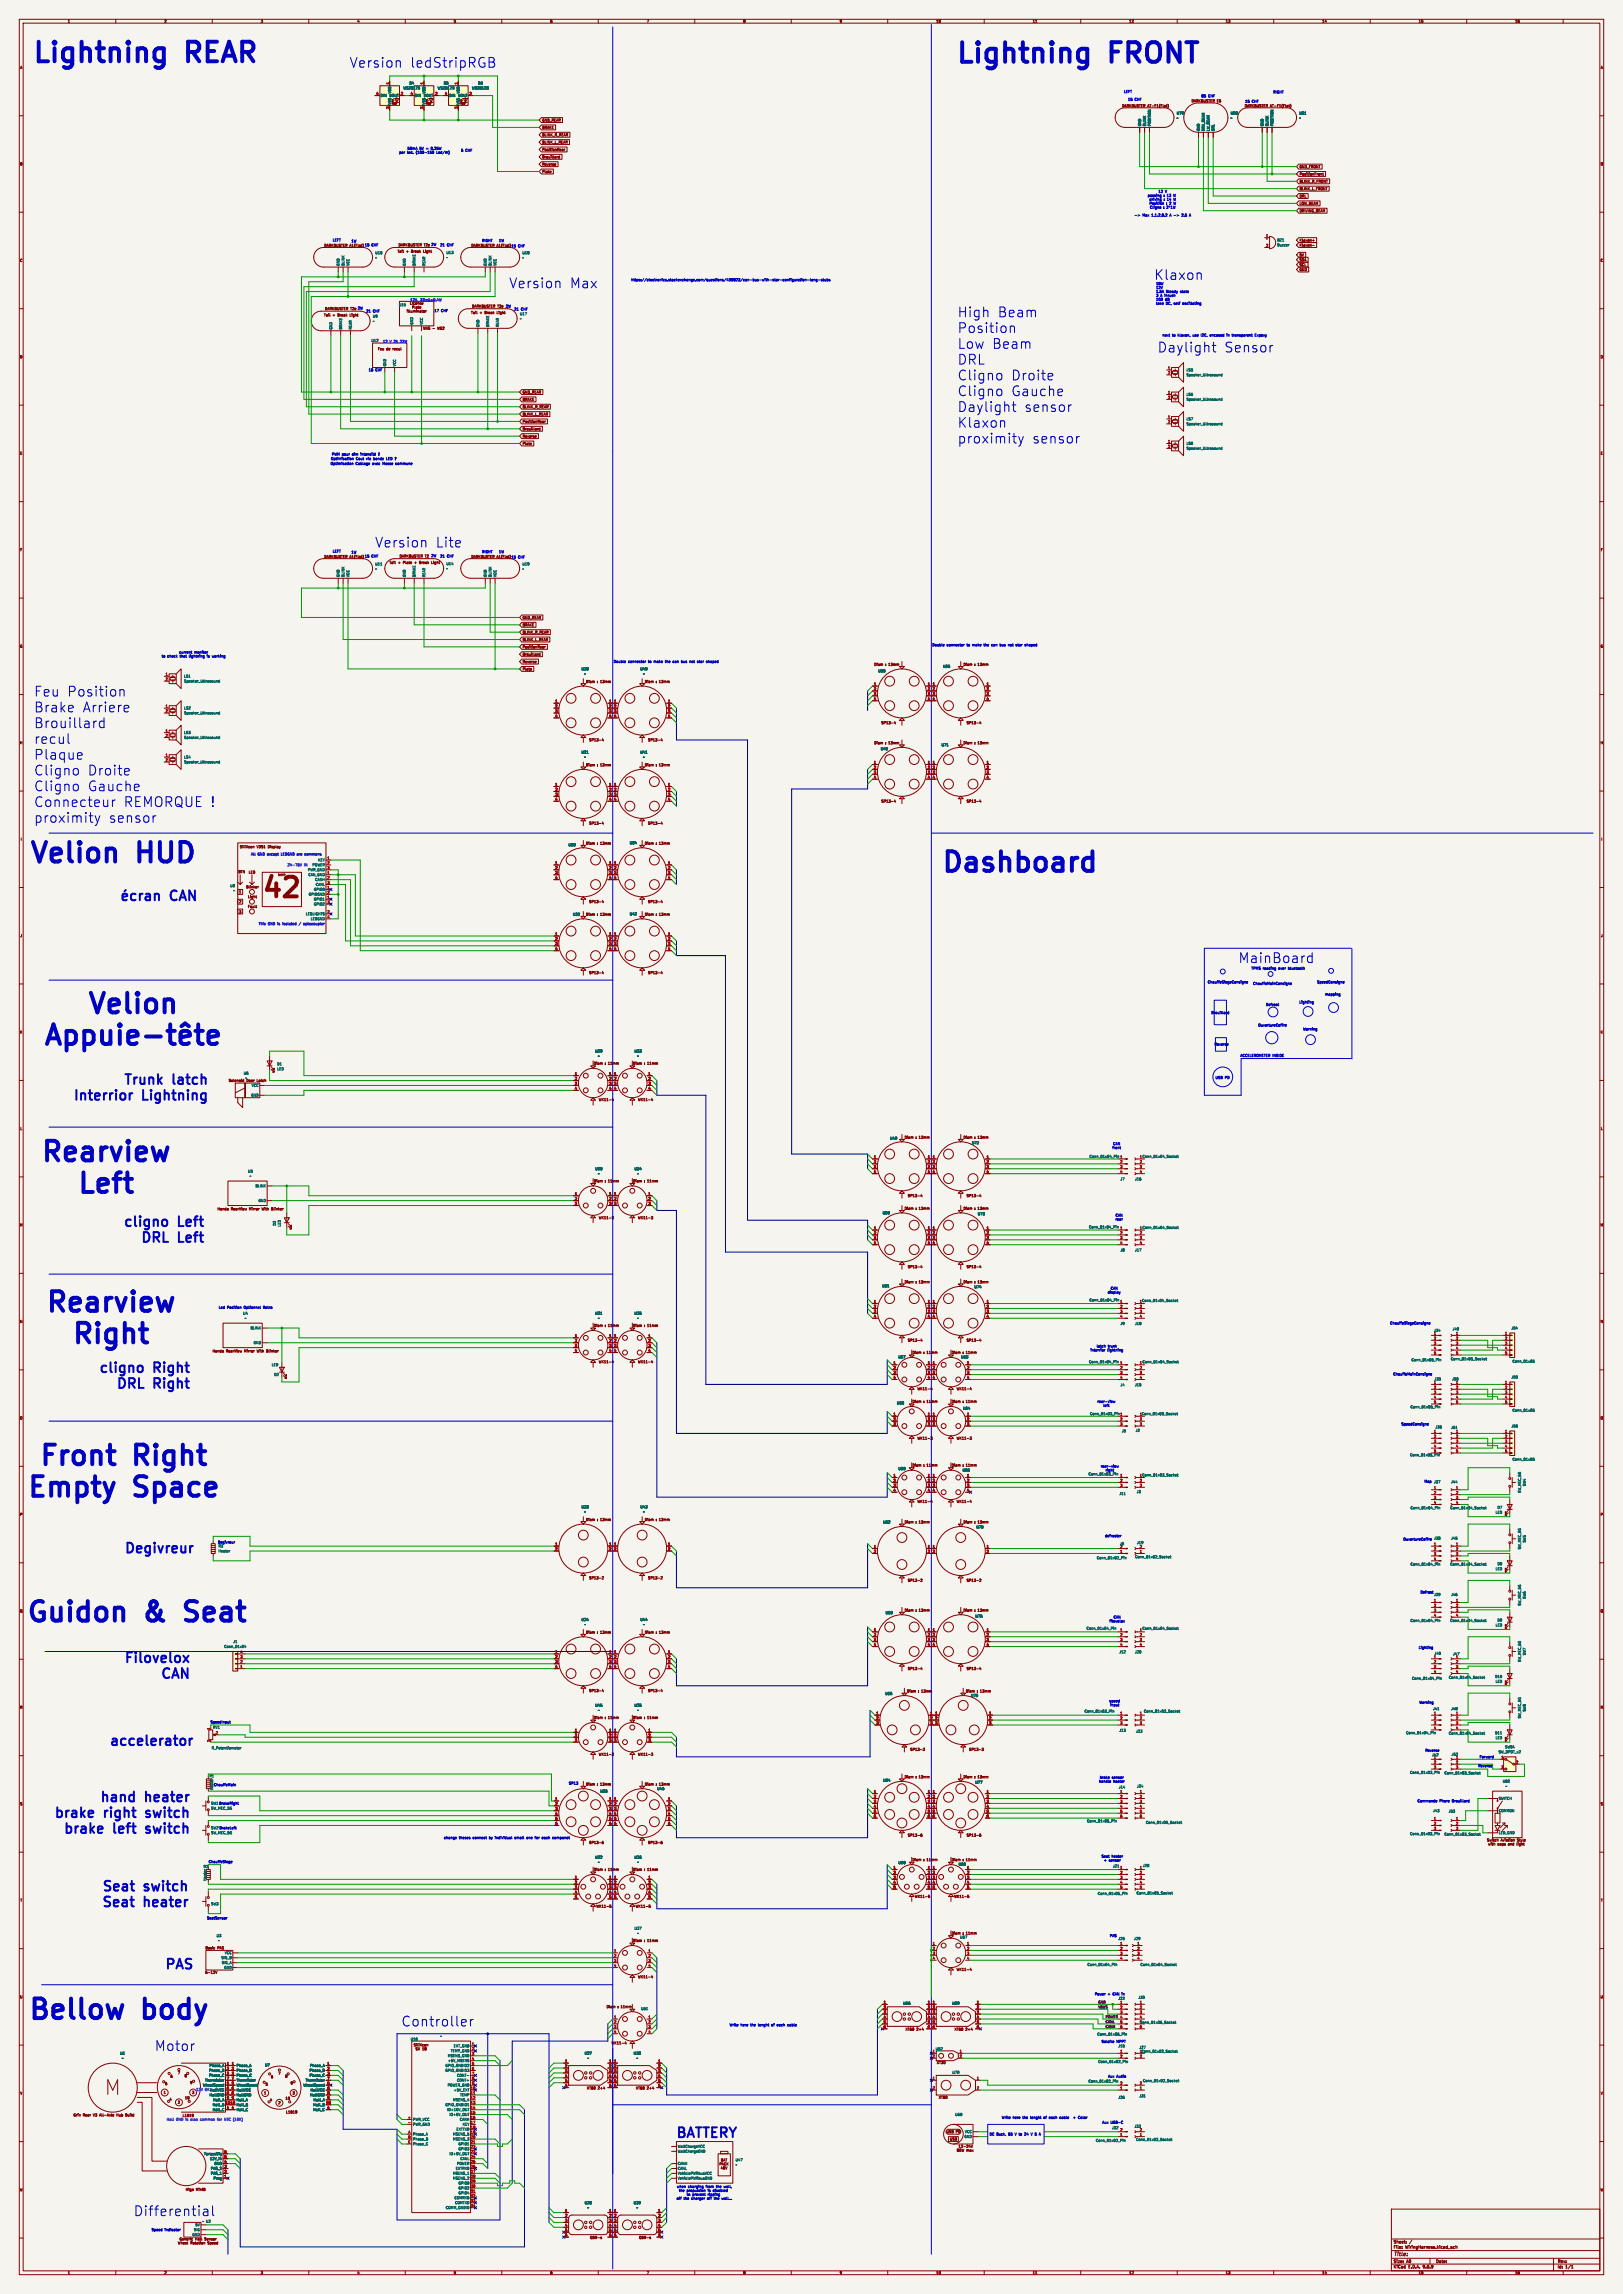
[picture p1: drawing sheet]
<svg xmlns="http://www.w3.org/2000/svg" width="841mm" height="1189mm" viewBox="0 0 841 1189" stroke-linecap="round" stroke-linejoin="round" font-family="sans-serif">
<defs><g id="words">
<g font-size="14.2" fill="#0000c2">
<text x="16" y="35">Lightning</text>
<text x="97" y="35">REAR</text>
<text x="494" y="36">Lightning</text>
<text x="576" y="36">FRONT</text>
<text x="14" y="450">Velion</text>
<text x="72" y="450">HUD</text>
<text x="487" y="455">Dashboard</text>
<text x="44" y="528">Velion</text>
<text x="20" y="605">Rearview</text>
<text x="39" y="621">Left</text>
<text x="22" y="683">Rearview</text>
<text x="36" y="699">Right</text>
<text x="19" y="762">Front</text>
<text x="70" y="762">Right</text>
<text x="13" y="779">Empty</text>
<text x="70" y="779">Space</text>
<text x="12" y="844">Guidon</text>
<text x="76" y="844">&amp;</text>
<text x="100" y="844">Seat</text>
<text x="13" y="1050">Bellow</text>
<text x="75" y="1050">body</text>
</g>
<text font-size="14.2" fill="#840000" x="134" y="468">42</text>
<text font-size="10.6" fill="#840000" x="55" y="1086">M</text>
<g font-size="7.1" fill="#0000c2">
<text x="181" y="35">Version</text>
<text x="212" y="35">ledStripRGB</text>
<text x="264" y="150">Version</text>
<text x="295" y="150">Max</text>
<text x="598" y="145">Klaxon</text>
<text x="496" y="165">High</text>
<text x="516" y="165">Beam</text>
<text x="496" y="173">Position</text>
<text x="496" y="181">Low Beam</text>
<text x="600" y="183">Daylight</text>
<text x="634" y="183">Sensor</text>
<text x="496" y="189">DRL</text>
<text x="496" y="197">Cligno</text>
<text x="523" y="197">Droite</text>
<text x="496" y="206">Cligno</text>
<text x="523" y="206">Gauche</text>
<text x="496" y="214">Daylight</text>
<text x="530" y="214">sensor</text>
<text x="496" y="222">Klaxon</text>
<text x="496" y="230">proximity</text>
<text x="534" y="230">sensor</text>
<text x="195" y="284">Version</text>
<text x="225" y="284">Lite</text>
<text x="18" y="361">Feu Position</text>
<text x="18" y="369">Brake</text>
<text x="42" y="369">Arriere</text>
<text x="18" y="378">Brouillard</text>
<text x="18" y="386">recul</text>
<text x="18" y="394">Plaque</text>
<text x="18" y="402">Cligno</text>
<text x="45" y="402">Droite</text>
<text x="18" y="410">Cligno</text>
<text x="45" y="410">Gauche</text>
<text x="18" y="418">Connecteur</text>
<text x="63" y="418">REMORQUE !</text>
<text x="18" y="427">proximity</text>
<text x="56" y="427">sensor</text>
<text x="88" y="468">CAN</text>
<text x="642" y="499">MainBoard</text>
<text x="63" y="564">Trunk</text>
<text x="89" y="564">latch</text>
<text x="37" y="572">Interrior</text>
<text x="74" y="572">Lightning</text>
<text x="63" y="637">cligno</text>
<text x="92" y="637">Left</text>
<text x="72" y="645">DRL</text>
<text x="92" y="645">Left</text>
<text x="50" y="713">cligno</text>
<text x="79" y="713">Right</text>
<text x="59" y="721">DRL</text>
<text x="79" y="721">Right</text>
<text x="63" y="806">Degivreur</text>
<text x="63" y="863">Filovelox</text>
<text x="82" y="872">CAN</text>
<text x="56" y="906">accelerator</text>
<text x="51" y="935">hand</text>
<text x="75" y="935">heater</text>
<text x="27" y="944">brake</text>
<text x="54" y="944">right</text>
<text x="77" y="944">switch</text>
<text x="32" y="952">brake</text>
<text x="59" y="952">left</text>
<text x="77" y="952">switch</text>
<text x="52" y="982">Seat</text>
<text x="75" y="982">switch</text>
<text x="52" y="990">Seat</text>
<text x="75" y="990">heater</text>
<text x="85" y="1022">PAS</text>
<text x="208" y="1051">Controller</text>
<text x="80" y="1063">Motor</text>
<text x="350" y="1109">BATTERY</text>
<text x="70" y="1149">Differential</text>
</g>
<text font-size="2.8" fill="#840000" x="722" y="1170">Title:</text>
<g font-size="2.1" fill="#840000">
<text x="722" y="1163">Sheet:</text>
<text x="722" y="1166">File:</text>
<text x="728" y="1166">WiringHarness.kicad_sch</text>
<text x="722" y="1176">KiCad</text>
<text x="722" y="1173">Size:</text>
<text x="729" y="1173">A0</text>
<text x="730" y="1176">E.D.A.</text>
<text x="737" y="1176">9.0.9</text>
<text x="744" y="1173">Date:</text>
<text x="807" y="1173">Rev:</text>
<text x="807" y="1176">Id:</text>
<text x="811" y="1176">1/1</text>
</g>
<g font-size="1.8" fill="#840000">
<text x="35" y="12">1</text>
<text x="85" y="12">2</text>
<text x="135" y="12">3</text>
<text x="185" y="12">4</text>
<text x="235" y="12">5</text>
<text x="285" y="12">6</text>
<text x="335" y="12">7</text>
<text x="385" y="12">8</text>
<text x="435" y="12">9</text>
<text x="485" y="12">10</text>
<text x="535" y="12">11</text>
<text x="585" y="12">12</text>
<text x="635" y="12">13</text>
<text x="685" y="12">14</text>
<text x="735" y="12">15</text>
<text x="785" y="12">16</text>
<text x="10" y="36">A</text>
<text x="829" y="36">A</text>
<text x="617" y="53">DARKBUSTER E6</text>
<text x="581" y="56">DARKBUSTER AT-F1(Flat)</text>
<text x="645" y="56">DARKBUSTER AT-F1(Flat)</text>
<text x="281" y="63">GND_REAR</text>
<text x="281" y="71">BLINK_R_REAR</text>
<text x="281" y="67">BRAKE</text>
<text x="281" y="75">BLINK_L_REAR</text>
<text x="281" y="78">PositionRear</text>
<text x="281" y="82">Brouillard</text>
<text x="10" y="86">B</text>
<text x="281" y="86">Reverse</text>
<text x="281" y="90">Plate</text>
<text x="673" y="87">GND_FRONT</text>
<text x="829" y="86">B</text>
<text x="673" y="95">BLINK_R_FRONT</text>
<text x="673" y="91">PositionFront</text>
<text x="673" y="99">BLINK_L_FRONT</text>
<text x="673" y="106">LOW_BEAM</text>
<text x="673" y="103">DRL</text>
<text x="673" y="110">DRIVING_BEAM</text>
<text x="673" y="125">Klaxon+</text>
<text x="168" y="128">DARKBUSTER A1(Flat)</text>
<text x="206" y="131">Tail</text>
<text x="210" y="131">+</text>
<text x="213" y="131">Break</text>
<text x="220" y="131">Light</text>
<text x="673" y="128">Klaxon-</text>
<text x="10" y="136">C</text>
<text x="673" y="136">SDA</text>
<text x="673" y="133">5V</text>
<text x="829" y="136">C</text>
<text x="673" y="138">SCL</text>
<text x="673" y="141">GND</text>
<text x="212" y="158">License</text>
<text x="213" y="160">Plate</text>
<text x="168" y="164">Tail</text>
<text x="172" y="164">+</text>
<text x="175" y="164">Break</text>
<text x="182" y="164">Light</text>
<text x="211" y="162">illuminator</text>
<text x="244" y="163">Tail</text>
<text x="249" y="163">+</text>
<text x="251" y="163">Break</text>
<text x="258" y="163">Light</text>
<text x="219" y="171">WAS -</text>
<text x="227" y="171">W52</text>
<text x="10" y="186">D</text>
<text x="196" y="182">Feu</text>
<text x="200" y="182">de</text>
<text x="204" y="182">recul</text>
<text x="829" y="186">D</text>
<text x="271" y="204">GND_REAR</text>
<text x="271" y="208">BRAKE</text>
<text x="271" y="212">BLINK_R_REAR</text>
<text x="271" y="216">BLINK_L_REAR</text>
<text x="271" y="219">PositionRear</text>
<text x="271" y="223">Brouillard</text>
<text x="271" y="227">Reverse</text>
<text x="271" y="231">Plate</text>
<text x="10" y="236">E</text>
<text x="829" y="236">E</text>
<text x="10" y="286">F</text>
<text x="829" y="286">F</text>
<text x="168" y="289">DARKBUSTER A1(Flat)</text>
<text x="202" y="292">Tail</text>
<text x="206" y="292">+</text>
<text x="207" y="289">DARKBUSTER T2</text>
<text x="209" y="292">Plate</text>
<text x="215" y="292">+</text>
<text x="218" y="292">Break</text>
<text x="224" y="292">Light</text>
<text x="271" y="321">GND_REAR</text>
<text x="271" y="329">BLINK_R_REAR</text>
<text x="271" y="325">BRAKE</text>
<text x="10" y="336">G</text>
<text x="271" y="332">BLINK_L_REAR</text>
<text x="829" y="336">G</text>
<text x="271" y="340">Brouillard</text>
<text x="271" y="336">PositionRear</text>
<text x="271" y="348">Plate</text>
<text x="271" y="344">Reverse</text>
<text x="453" y="345">Diam</text>
<text x="459" y="345">:</text>
<text x="461" y="345">13mm</text>
<text x="499" y="345">Diam</text>
<text x="505" y="345">:</text>
<text x="507" y="345">13mm</text>
<text x="304" y="354">Diam</text>
<text x="309" y="354">:</text>
<text x="311" y="354">13mm</text>
<text x="334" y="354">Diam</text>
<text x="340" y="354">:</text>
<text x="342" y="354">13mm</text>
<text x="457" y="376">SP13-4</text>
<text x="501" y="376">SP13-4</text>
<text x="10" y="386">H</text>
<text x="305" y="384">SP13-4</text>
<text x="336" y="384">SP13-4</text>
<text x="453" y="386">Diam</text>
<text x="459" y="386">:</text>
<text x="461" y="386">13mm</text>
<text x="499" y="386">Diam</text>
<text x="505" y="386">:</text>
<text x="507" y="386">13mm</text>
<text x="829" y="386">H</text>
<text x="304" y="397">Diam</text>
<text x="309" y="397">:</text>
<text x="311" y="397">13mm</text>
<text x="334" y="397">Diam</text>
<text x="340" y="397">:</text>
<text x="342" y="397">13mm</text>
<text x="457" y="416">SP13-4</text>
<text x="501" y="416">SP13-4</text>
<text x="305" y="428">SP13-4</text>
<text x="336" y="428">SP13-4</text>
<text x="11" y="436">I</text>
<text x="304" y="438">Diam</text>
<text x="309" y="438">:</text>
<text x="311" y="438">13mm</text>
<text x="334" y="438">Diam</text>
<text x="340" y="438">:</text>
<text x="342" y="438">13mm</text>
<text x="830" y="436">I</text>
<text x="124" y="440">SiliXcon</text>
<text x="133" y="440">VDS1</text>
<text x="139" y="440">Display</text>
<text x="123" y="453">BTN</text>
<text x="129" y="453">LED</text>
<text x="144" y="454">kmh</text>
<text x="127" y="461">Blinker</text>
<text x="124" y="463">1</text>
<text x="128" y="466">Light</text>
<text x="124" y="468">2</text>
<text x="124" y="474">3</text>
<text x="128" y="471">Fault</text>
<text x="305" y="468">SP13-4</text>
<text x="336" y="468">SP13-4</text>
<text x="304" y="475">Diam</text>
<text x="309" y="475">:</text>
<text x="311" y="475">13mm</text>
<text x="334" y="475">Diam</text>
<text x="340" y="475">:</text>
<text x="342" y="475">13mm</text>
<text x="10" y="486">J</text>
<text x="829" y="486">J</text>
<text x="305" y="505">SP13-4</text>
<text x="336" y="505">SP13-4</text>
<text x="10" y="536">K</text>
<text x="829" y="536">K</text>
<text x="308" y="552">Diam</text>
<text x="313" y="552">:</text>
<text x="315" y="552">11mm</text>
<text x="328" y="552">Diam</text>
<text x="334" y="552">:</text>
<text x="336" y="552">11mm</text>
<text x="118" y="561">Selenoid</text>
<text x="128" y="561">Door</text>
<text x="133" y="561">Latch</text>
<text x="310" y="571">WK11-4</text>
<text x="330" y="571">WK11-4</text>
<text x="10" y="586">L</text>
<text x="829" y="586">L</text>
<text x="469" y="590">Diam</text>
<text x="474" y="590">:</text>
<text x="476" y="590">13mm</text>
<text x="499" y="590">Diam</text>
<text x="505" y="590">:</text>
<text x="507" y="590">13mm</text>
<text x="308" y="613">Diam</text>
<text x="313" y="613">:</text>
<text x="315" y="613">11mm</text>
<text x="328" y="613">Diam</text>
<text x="334" y="613">:</text>
<text x="336" y="613">11mm</text>
<text x="470" y="621">SP13-4</text>
<text x="501" y="621">SP13-4</text>
<text x="113" y="627">Honda</text>
<text x="120" y="627">RearView</text>
<text x="129" y="627">Mirror</text>
<text x="136" y="627">With</text>
<text x="141" y="627">Blinker</text>
<text x="469" y="627">Diam</text>
<text x="474" y="627">:</text>
<text x="476" y="627">13mm</text>
<text x="499" y="627">Diam</text>
<text x="505" y="627">:</text>
<text x="507" y="627">13mm</text>
<text x="10" y="636">M</text>
<text x="310" y="632">WK11-3</text>
<text x="330" y="632">WK11-3</text>
<text x="829" y="636">M</text>
<text x="470" y="657">SP13-4</text>
<text x="501" y="657">SP13-4</text>
<text x="469" y="665">Diam</text>
<text x="474" y="665">:</text>
<text x="476" y="665">13mm</text>
<text x="499" y="665">Diam</text>
<text x="505" y="665">:</text>
<text x="507" y="665">13mm</text>
<text x="10" y="686">N</text>
<text x="308" y="688">Diam</text>
<text x="313" y="688">:</text>
<text x="315" y="688">11mm</text>
<text x="328" y="688">Diam</text>
<text x="334" y="688">:</text>
<text x="336" y="688">11mm</text>
<text x="829" y="686">N</text>
<text x="470" y="696">SP13-4</text>
<text x="501" y="696">SP13-4</text>
<text x="110" y="701">Honda</text>
<text x="117" y="701">RearView</text>
<text x="127" y="701">Mirror</text>
<text x="133" y="701">With</text>
<text x="139" y="701">Blinker</text>
<text x="473" y="702">Diam</text>
<text x="479" y="702">:</text>
<text x="480" y="702">11mm</text>
<text x="493" y="702">Diam</text>
<text x="499" y="702">:</text>
<text x="501" y="702">11mm</text>
<text x="310" y="707">WK11-4</text>
<text x="330" y="707">WK11-4</text>
<text x="475" y="721">WK11-4</text>
<text x="496" y="721">WK11-4</text>
<text x="473" y="727">Diam</text>
<text x="479" y="727">:</text>
<text x="480" y="727">11mm</text>
<text x="493" y="727">Diam</text>
<text x="499" y="727">:</text>
<text x="501" y="727">11mm</text>
<text x="10" y="736">O</text>
<text x="829" y="736">O</text>
<text x="475" y="746">WK11-3</text>
<text x="496" y="746">WK11-3</text>
<text x="473" y="760">Diam</text>
<text x="479" y="760">:</text>
<text x="480" y="760">11mm</text>
<text x="493" y="760">Diam</text>
<text x="499" y="760">:</text>
<text x="501" y="760">11mm</text>
<text x="475" y="779">WK11-4</text>
<text x="496" y="779">WK11-4</text>
<text x="10" y="786">P</text>
<text x="829" y="786">P</text>
<text x="304" y="789">Diam</text>
<text x="309" y="789">:</text>
<text x="311" y="789">13mm</text>
<text x="334" y="789">Diam</text>
<text x="340" y="789">:</text>
<text x="342" y="789">13mm</text>
<text x="469" y="790">Diam</text>
<text x="474" y="790">:</text>
<text x="476" y="790">13mm</text>
<text x="499" y="790">Diam</text>
<text x="505" y="790">:</text>
<text x="507" y="790">13mm</text>
<text x="305" y="819">SP13-2</text>
<text x="336" y="819">SP13-2</text>
<text x="470" y="820">SP13-2</text>
<text x="501" y="820">SP13-2</text>
<text x="10" y="836">Q</text>
<text x="469" y="836">Diam</text>
<text x="474" y="836">:</text>
<text x="476" y="836">13mm</text>
<text x="499" y="836">Diam</text>
<text x="505" y="836">:</text>
<text x="507" y="836">13mm</text>
<text x="829" y="836">Q</text>
<text x="304" y="847">Diam</text>
<text x="309" y="847">:</text>
<text x="311" y="847">13mm</text>
<text x="334" y="847">Diam</text>
<text x="340" y="847">:</text>
<text x="342" y="847">13mm</text>
<text x="470" y="866">SP13-4</text>
<text x="501" y="866">SP13-4</text>
<text x="305" y="877">SP13-4</text>
<text x="336" y="877">SP13-4</text>
<text x="470" y="877">Diam</text>
<text x="476" y="877">:</text>
<text x="478" y="877">13mm</text>
<text x="500" y="877">Diam</text>
<text x="506" y="877">:</text>
<text x="508" y="877">13mm</text>
<text x="10" y="886">R</text>
<text x="829" y="886">R</text>
<text x="308" y="891">Diam</text>
<text x="313" y="891">:</text>
<text x="315" y="891">11mm</text>
<text x="328" y="891">Diam</text>
<text x="334" y="891">:</text>
<text x="336" y="891">11mm</text>
<text x="310" y="910">WK11-3</text>
<text x="330" y="910">WK11-3</text>
<text x="472" y="908">SP13-3</text>
<text x="502" y="908">SP13-3</text>
<text x="469" y="922">Diam</text>
<text x="474" y="922">:</text>
<text x="476" y="922">13mm</text>
<text x="499" y="922">Diam</text>
<text x="505" y="922">:</text>
<text x="507" y="922">13mm</text>
<text x="304" y="926">Diam</text>
<text x="309" y="926">:</text>
<text x="311" y="926">13mm</text>
<text x="334" y="926">Diam</text>
<text x="340" y="926">:</text>
<text x="342" y="926">13mm</text>
<text x="10" y="936">S</text>
<text x="829" y="936">S</text>
<text x="470" y="952">SP13-6</text>
<text x="501" y="952">SP13-6</text>
<text x="305" y="956">SP13-6</text>
<text x="336" y="956">SP13-6</text>
<text x="770" y="955">Switch</text>
<text x="771" y="957">with</text>
<text x="776" y="957">caps</text>
<text x="778" y="955">Aviation</text>
<text x="782" y="957">and</text>
<text x="786" y="957">light</text>
<text x="786" y="955">Style</text>
<text x="473" y="965">Diam</text>
<text x="479" y="965">:</text>
<text x="480" y="965">11mm</text>
<text x="493" y="965">Diam</text>
<text x="499" y="965">:</text>
<text x="501" y="965">11mm</text>
<text x="308" y="970">Diam</text>
<text x="313" y="970">:</text>
<text x="315" y="970">11mm</text>
<text x="328" y="970">Diam</text>
<text x="334" y="970">:</text>
<text x="336" y="970">11mm</text>
<text x="474" y="984">WK11-5</text>
<text x="494" y="984">WK11-5</text>
<text x="10" y="986">T</text>
<text x="309" y="989">WK11-5</text>
<text x="329" y="989">WK11-5</text>
<text x="829" y="986">T</text>
<text x="328" y="1007">Diam</text>
<text x="334" y="1007">:</text>
<text x="336" y="1007">11mm</text>
<text x="493" y="1003">Diam</text>
<text x="501" y="1003">11mm</text>
<text x="106" y="1011">Basic</text>
<text x="113" y="1011">PAS</text>
<text x="106" y="1023">5-12V</text>
<text x="330" y="1025">WK11-4</text>
<text x="496" y="1022">WK11-4</text>
<text x="10" y="1036">U</text>
<text x="829" y="1036">U</text>
<text x="314" y="1041">Diam</text>
<text x="320" y="1041">:</text>
<text x="322" y="1041">11mm</text>
<text x="469" y="1053">XT60</text>
<text x="475" y="1053">2+4</text>
<text x="494" y="1053">XT60</text>
<text x="500" y="1053">2+4</text>
<text x="214" y="1061">SiliXcon</text>
<text x="317" y="1060">WK11-4</text>
<text x="215" y="1063">SX 18</text>
<text x="485" y="1070">XT30</text>
<text x="88" y="1077">6</text>
<text x="92" y="1075">7</text>
<text x="96" y="1077">8</text>
<text x="140" y="1077">6</text>
<text x="144" y="1076">7</text>
<text x="148" y="1077">8</text>
<text x="10" y="1086">V</text>
<text x="85" y="1085">1</text>
<text x="85" y="1081">5</text>
<text x="98" y="1080">9</text>
<text x="99" y="1085">3</text>
<text x="137" y="1086">1</text>
<text x="137" y="1081">5</text>
<text x="150" y="1081">9</text>
<text x="151" y="1086">3</text>
<text x="304" y="1083">XT60</text>
<text x="310" y="1083">2+4</text>
<text x="329" y="1083">XT60</text>
<text x="335" y="1083">2+4</text>
<text x="829" y="1086">V</text>
<text x="88" y="1089">4</text>
<text x="92" y="1091">2</text>
<text x="96" y="1088">10</text>
<text x="140" y="1089">4</text>
<text x="144" y="1091">2</text>
<text x="148" y="1088">10</text>
<text x="486" y="1088">XT60</text>
<text x="38" y="1097">Grin</text>
<text x="43" y="1097">Rear</text>
<text x="48" y="1097">V3</text>
<text x="52" y="1097">All-Axle</text>
<text x="61" y="1097">Hub</text>
<text x="66" y="1097">Build</text>
<text x="148" y="1096">L1019</text>
<text x="490" y="1106">USB</text>
<text x="492" y="1110">USB</text>
<text x="495" y="1106">PD</text>
<text x="496" y="1115">80W</text>
<text x="497" y="1113">12-24V</text>
<text x="501" y="1115">max</text>
<text x="373" y="1120">BAT</text>
<text x="373" y="1123">PACK</text>
<text x="373" y="1125">48V</text>
<text x="10" y="1136">W</text>
<text x="96" y="1136">Higo</text>
<text x="102" y="1136">MiniB</text>
<text x="829" y="1136">W</text>
<text x="92" y="1163">Wheel</text>
<text x="93" y="1161">Generic</text>
<text x="99" y="1163">Rotation</text>
<text x="101" y="1161">Hall</text>
<text x="106" y="1161">Sensor</text>
<text x="108" y="1163">Speed</text>
<text x="306" y="1161">QS9-s</text>
<text x="331" y="1161">QS9-s</text>
<text x="35" y="1179">1</text>
<text x="85" y="1179">2</text>
<text x="135" y="1179">3</text>
<text x="185" y="1179">4</text>
<text x="235" y="1179">5</text>
<text x="285" y="1179">6</text>
<text x="335" y="1179">7</text>
<text x="385" y="1179">8</text>
<text x="435" y="1179">9</text>
<text x="485" y="1179">10</text>
<text x="535" y="1179">11</text>
<text x="585" y="1179">12</text>
<text x="635" y="1179">13</text>
<text x="685" y="1179">14</text>
<text x="735" y="1179">15</text>
<text x="785" y="1179">16</text>
</g>
<g font-size="1.8" fill="#a90000">
<text x="202" y="44" transform="rotate(-90 202 44)">1</text>
<text x="219" y="44" transform="rotate(-90 219 44)">1</text>
<text x="237" y="44" transform="rotate(-90 237 44)">1</text>
<text x="195" y="49">4</text>
<text x="208" y="49">2</text>
<text x="213" y="49">4</text>
<text x="225" y="49">2</text>
<text x="230" y="49">4</text>
<text x="243" y="49">2</text>
<text x="202" y="57" transform="rotate(-90 202 57)">3</text>
<text x="219" y="57" transform="rotate(-90 219 57)">3</text>
<text x="237" y="57" transform="rotate(-90 237 57)">3</text>
<text x="656" y="123">1</text>
<text x="656" y="128">2</text>
<text x="605" y="192">1</text>
<text x="605" y="194">2</text>
<text x="605" y="204">1</text>
<text x="605" y="207">2</text>
<text x="605" y="217">1</text>
<text x="605" y="219">2</text>
<text x="605" y="230">1</text>
<text x="605" y="232">2</text>
<text x="86" y="350">1</text>
<text x="86" y="353">2</text>
<text x="453" y="355">1</text>
<text x="453" y="358">2</text>
<text x="481" y="355">1</text>
<text x="481" y="358">2</text>
<text x="483" y="355">1</text>
<text x="483" y="358">2</text>
<text x="511" y="355">1</text>
<text x="511" y="358">2</text>
<text x="288" y="364">1</text>
<text x="316" y="364">1</text>
<text x="318" y="364">1</text>
<text x="346" y="364">1</text>
<text x="453" y="360">3</text>
<text x="453" y="363">4</text>
<text x="481" y="360">3</text>
<text x="481" y="363">4</text>
<text x="483" y="360">3</text>
<text x="483" y="363">4</text>
<text x="511" y="360">3</text>
<text x="511" y="363">4</text>
<text x="86" y="367">1</text>
<text x="86" y="369">2</text>
<text x="288" y="367">2</text>
<text x="288" y="369">3</text>
<text x="288" y="372">4</text>
<text x="316" y="367">2</text>
<text x="316" y="369">3</text>
<text x="316" y="372">4</text>
<text x="318" y="367">2</text>
<text x="318" y="369">3</text>
<text x="318" y="372">4</text>
<text x="346" y="367">2</text>
<text x="346" y="369">3</text>
<text x="346" y="372">4</text>
<text x="86" y="379">1</text>
<text x="86" y="382">2</text>
<text x="86" y="392">1</text>
<text x="86" y="395">2</text>
<text x="453" y="396">1</text>
<text x="481" y="396">1</text>
<text x="483" y="396">1</text>
<text x="511" y="396">1</text>
<text x="453" y="399">2</text>
<text x="453" y="401">3</text>
<text x="481" y="399">2</text>
<text x="481" y="401">3</text>
<text x="483" y="399">2</text>
<text x="483" y="401">3</text>
<text x="511" y="399">2</text>
<text x="511" y="401">3</text>
<text x="288" y="407">1</text>
<text x="316" y="407">1</text>
<text x="318" y="407">1</text>
<text x="346" y="407">1</text>
<text x="453" y="404">4</text>
<text x="481" y="404">4</text>
<text x="483" y="404">4</text>
<text x="511" y="404">4</text>
<text x="288" y="410">2</text>
<text x="288" y="412">3</text>
<text x="316" y="410">2</text>
<text x="316" y="412">3</text>
<text x="318" y="410">2</text>
<text x="318" y="412">3</text>
<text x="346" y="410">2</text>
<text x="346" y="412">3</text>
<text x="288" y="415">4</text>
<text x="316" y="415">4</text>
<text x="318" y="415">4</text>
<text x="346" y="415">4</text>
<text x="169" y="446">1</text>
<text x="169" y="448">2</text>
<text x="288" y="448">1</text>
<text x="316" y="448">1</text>
<text x="318" y="448">1</text>
<text x="346" y="448">1</text>
<text x="169" y="451">3</text>
<text x="169" y="453">1</text>
<text x="169" y="456">2</text>
<text x="288" y="451">2</text>
<text x="288" y="453">3</text>
<text x="288" y="456">4</text>
<text x="316" y="451">2</text>
<text x="316" y="453">3</text>
<text x="316" y="456">4</text>
<text x="318" y="451">2</text>
<text x="318" y="453">3</text>
<text x="318" y="456">4</text>
<text x="346" y="451">2</text>
<text x="346" y="453">3</text>
<text x="346" y="456">4</text>
<text x="169" y="458">3</text>
<text x="169" y="461">1</text>
<text x="169" y="463">2</text>
<text x="169" y="466">1</text>
<text x="169" y="468">3</text>
<text x="169" y="473">2</text>
<text x="169" y="476">4</text>
<text x="288" y="485">1</text>
<text x="316" y="485">1</text>
<text x="318" y="485">1</text>
<text x="346" y="485">1</text>
<text x="288" y="487">2</text>
<text x="288" y="490">3</text>
<text x="316" y="487">2</text>
<text x="316" y="490">3</text>
<text x="318" y="487">2</text>
<text x="318" y="490">3</text>
<text x="346" y="487">2</text>
<text x="346" y="490">3</text>
<text x="288" y="493">4</text>
<text x="316" y="493">4</text>
<text x="318" y="493">4</text>
<text x="346" y="493">4</text>
<text x="298" y="557">1</text>
<text x="316" y="557">1</text>
<text x="318" y="557">1</text>
<text x="336" y="557">1</text>
<text x="298" y="560">2</text>
<text x="298" y="562">3</text>
<text x="316" y="560">2</text>
<text x="316" y="562">3</text>
<text x="318" y="560">2</text>
<text x="318" y="562">3</text>
<text x="336" y="560">2</text>
<text x="336" y="562">3</text>
<text x="298" y="565">4</text>
<text x="316" y="565">4</text>
<text x="318" y="565">4</text>
<text x="336" y="565">4</text>
<text x="453" y="600">1</text>
<text x="453" y="603">2</text>
<text x="453" y="606">3</text>
<text x="481" y="600">1</text>
<text x="481" y="603">2</text>
<text x="481" y="606">3</text>
<text x="483" y="600">1</text>
<text x="483" y="603">2</text>
<text x="483" y="606">3</text>
<text x="511" y="600">1</text>
<text x="511" y="603">2</text>
<text x="511" y="606">3</text>
<text x="580" y="600">1</text>
<text x="580" y="603">2</text>
<text x="580" y="606">3</text>
<text x="590" y="603">2</text>
<text x="590" y="606">3</text>
<text x="453" y="608">4</text>
<text x="481" y="608">4</text>
<text x="483" y="608">4</text>
<text x="511" y="608">4</text>
<text x="580" y="608">4</text>
<text x="590" y="608">4</text>
<text x="298" y="620">1</text>
<text x="298" y="622">2</text>
<text x="316" y="620">1</text>
<text x="316" y="622">2</text>
<text x="318" y="620">1</text>
<text x="318" y="622">2</text>
<text x="336" y="620">1</text>
<text x="336" y="622">2</text>
<text x="298" y="625">3</text>
<text x="316" y="625">3</text>
<text x="318" y="625">3</text>
<text x="336" y="625">3</text>
<text x="453" y="637">1</text>
<text x="453" y="640">2</text>
<text x="481" y="637">1</text>
<text x="481" y="640">2</text>
<text x="483" y="637">1</text>
<text x="483" y="640">2</text>
<text x="511" y="637">1</text>
<text x="511" y="640">2</text>
<text x="580" y="637">1</text>
<text x="580" y="640">2</text>
<text x="590" y="640">2</text>
<text x="453" y="642">3</text>
<text x="453" y="645">4</text>
<text x="481" y="642">3</text>
<text x="481" y="645">4</text>
<text x="483" y="642">3</text>
<text x="483" y="645">4</text>
<text x="511" y="642">3</text>
<text x="511" y="645">4</text>
<text x="580" y="642">3</text>
<text x="580" y="645">4</text>
<text x="590" y="642">3</text>
<text x="590" y="645">4</text>
<text x="453" y="675">1</text>
<text x="453" y="678">2</text>
<text x="481" y="675">1</text>
<text x="481" y="678">2</text>
<text x="483" y="675">1</text>
<text x="483" y="678">2</text>
<text x="511" y="675">1</text>
<text x="511" y="678">2</text>
<text x="580" y="675">1</text>
<text x="580" y="678">2</text>
<text x="590" y="678">2</text>
<text x="453" y="680">3</text>
<text x="453" y="683">4</text>
<text x="481" y="680">3</text>
<text x="481" y="683">4</text>
<text x="483" y="680">3</text>
<text x="483" y="683">4</text>
<text x="511" y="680">3</text>
<text x="511" y="683">4</text>
<text x="580" y="680">3</text>
<text x="580" y="683">4</text>
<text x="590" y="680">3</text>
<text x="590" y="683">4</text>
<text x="298" y="693">1</text>
<text x="298" y="696">2</text>
<text x="316" y="693">1</text>
<text x="316" y="696">2</text>
<text x="318" y="693">1</text>
<text x="318" y="696">2</text>
<text x="336" y="693">1</text>
<text x="336" y="696">2</text>
<text x="743" y="694">2</text>
<text x="754" y="692">1</text>
<text x="754" y="694">2</text>
<text x="780" y="692">1</text>
<text x="780" y="694">2</text>
<text x="298" y="698">3</text>
<text x="298" y="701">4</text>
<text x="316" y="698">3</text>
<text x="316" y="701">4</text>
<text x="318" y="698">3</text>
<text x="318" y="701">4</text>
<text x="336" y="698">3</text>
<text x="336" y="701">4</text>
<text x="743" y="697">3</text>
<text x="743" y="700">4</text>
<text x="754" y="697">3</text>
<text x="754" y="700">4</text>
<text x="780" y="697">3</text>
<text x="780" y="700">4</text>
<text x="463" y="707">1</text>
<text x="481" y="707">1</text>
<text x="483" y="707">1</text>
<text x="501" y="707">1</text>
<text x="580" y="707">1</text>
<text x="743" y="702">5</text>
<text x="754" y="702">5</text>
<text x="780" y="702">5</text>
<text x="463" y="710">2</text>
<text x="463" y="712">3</text>
<text x="481" y="710">2</text>
<text x="481" y="712">3</text>
<text x="483" y="710">2</text>
<text x="483" y="712">3</text>
<text x="501" y="710">2</text>
<text x="501" y="712">3</text>
<text x="580" y="710">2</text>
<text x="580" y="712">3</text>
<text x="590" y="710">2</text>
<text x="590" y="712">3</text>
<text x="463" y="715">4</text>
<text x="481" y="715">4</text>
<text x="483" y="715">4</text>
<text x="501" y="715">4</text>
<text x="580" y="715">4</text>
<text x="590" y="715">4</text>
<text x="743" y="717">1</text>
<text x="743" y="720">2</text>
<text x="754" y="717">1</text>
<text x="754" y="720">2</text>
<text x="780" y="717">1</text>
<text x="780" y="720">2</text>
<text x="743" y="722">3</text>
<text x="743" y="725">4</text>
<text x="754" y="722">3</text>
<text x="754" y="725">4</text>
<text x="780" y="722">3</text>
<text x="780" y="725">4</text>
<text x="743" y="727">5</text>
<text x="754" y="727">5</text>
<text x="780" y="727">5</text>
<text x="463" y="734">1</text>
<text x="463" y="736">2</text>
<text x="481" y="734">1</text>
<text x="481" y="736">2</text>
<text x="483" y="734">1</text>
<text x="483" y="736">2</text>
<text x="501" y="734">1</text>
<text x="501" y="736">2</text>
<text x="580" y="736">2</text>
<text x="590" y="736">2</text>
<text x="463" y="739">3</text>
<text x="481" y="739">3</text>
<text x="483" y="739">3</text>
<text x="501" y="739">3</text>
<text x="580" y="739">3</text>
<text x="590" y="739">3</text>
<text x="743" y="743">1</text>
<text x="754" y="743">1</text>
<text x="780" y="743">1</text>
<text x="743" y="745">2</text>
<text x="743" y="748">3</text>
<text x="754" y="745">2</text>
<text x="754" y="748">3</text>
<text x="780" y="745">2</text>
<text x="780" y="748">3</text>
<text x="743" y="750">4</text>
<text x="754" y="750">4</text>
<text x="754" y="753">5</text>
<text x="780" y="750">4</text>
<text x="780" y="753">5</text>
<text x="463" y="766">1</text>
<text x="481" y="766">1</text>
<text x="483" y="766">1</text>
<text x="501" y="766">1</text>
<text x="580" y="766">1</text>
<text x="463" y="768">2</text>
<text x="463" y="771">3</text>
<text x="463" y="773">4</text>
<text x="481" y="768">2</text>
<text x="481" y="771">3</text>
<text x="481" y="773">4</text>
<text x="483" y="768">2</text>
<text x="483" y="771">3</text>
<text x="483" y="773">4</text>
<text x="501" y="768">2</text>
<text x="501" y="771">3</text>
<text x="501" y="773">4</text>
<text x="580" y="768">2</text>
<text x="580" y="771">3</text>
<text x="590" y="768">2</text>
<text x="590" y="771">3</text>
<text x="743" y="772">1</text>
<text x="754" y="772">1</text>
<text x="743" y="774">2</text>
<text x="743" y="777">3</text>
<text x="743" y="780">4</text>
<text x="754" y="774">2</text>
<text x="754" y="777">3</text>
<text x="754" y="780">4</text>
<text x="288" y="801">1</text>
<text x="288" y="804">2</text>
<text x="316" y="801">1</text>
<text x="316" y="804">2</text>
<text x="318" y="801">1</text>
<text x="318" y="804">2</text>
<text x="346" y="801">1</text>
<text x="346" y="804">2</text>
<text x="453" y="802">1</text>
<text x="481" y="802">1</text>
<text x="483" y="802">1</text>
<text x="511" y="802">1</text>
<text x="590" y="802">2</text>
<text x="743" y="801">1</text>
<text x="743" y="804">2</text>
<text x="754" y="801">1</text>
<text x="754" y="804">2</text>
<text x="453" y="805">2</text>
<text x="481" y="805">2</text>
<text x="483" y="805">2</text>
<text x="511" y="805">2</text>
<text x="580" y="805">1</text>
<text x="590" y="805">1</text>
<text x="743" y="806">3</text>
<text x="743" y="809">4</text>
<text x="754" y="806">3</text>
<text x="754" y="809">4</text>
<text x="743" y="830">1</text>
<text x="743" y="833">2</text>
<text x="754" y="830">1</text>
<text x="754" y="833">2</text>
<text x="743" y="835">3</text>
<text x="743" y="838">4</text>
<text x="754" y="835">3</text>
<text x="754" y="838">4</text>
<text x="453" y="846">1</text>
<text x="481" y="846">1</text>
<text x="483" y="846">1</text>
<text x="511" y="846">1</text>
<text x="580" y="846">1</text>
<text x="590" y="846">1</text>
<text x="453" y="848">2</text>
<text x="453" y="851">3</text>
<text x="481" y="848">2</text>
<text x="481" y="851">3</text>
<text x="483" y="848">2</text>
<text x="483" y="851">3</text>
<text x="511" y="848">2</text>
<text x="511" y="851">3</text>
<text x="580" y="848">2</text>
<text x="580" y="851">3</text>
<text x="590" y="848">2</text>
<text x="590" y="851">3</text>
<text x="124" y="857">4</text>
<text x="288" y="857">1</text>
<text x="316" y="857">1</text>
<text x="318" y="857">1</text>
<text x="346" y="857">1</text>
<text x="453" y="853">4</text>
<text x="481" y="853">4</text>
<text x="483" y="853">4</text>
<text x="511" y="853">4</text>
<text x="580" y="853">4</text>
<text x="590" y="853">4</text>
<text x="124" y="862">2</text>
<text x="124" y="860">3</text>
<text x="288" y="860">2</text>
<text x="288" y="862">3</text>
<text x="316" y="860">2</text>
<text x="316" y="862">3</text>
<text x="318" y="860">2</text>
<text x="318" y="862">3</text>
<text x="346" y="860">2</text>
<text x="346" y="862">3</text>
<text x="743" y="860">1</text>
<text x="743" y="862">2</text>
<text x="754" y="860">1</text>
<text x="754" y="862">2</text>
<text x="124" y="865">1</text>
<text x="288" y="865">4</text>
<text x="316" y="865">4</text>
<text x="318" y="865">4</text>
<text x="346" y="865">4</text>
<text x="743" y="865">3</text>
<text x="743" y="867">4</text>
<text x="754" y="865">3</text>
<text x="754" y="867">4</text>
<text x="454" y="889">1</text>
<text x="454" y="891">2</text>
<text x="454" y="894">3</text>
<text x="482" y="889">1</text>
<text x="482" y="891">2</text>
<text x="482" y="894">3</text>
<text x="484" y="889">1</text>
<text x="484" y="891">2</text>
<text x="484" y="894">3</text>
<text x="512" y="889">1</text>
<text x="512" y="891">2</text>
<text x="512" y="894">3</text>
<text x="580" y="889">1</text>
<text x="580" y="891">2</text>
<text x="580" y="894">3</text>
<text x="590" y="889">1</text>
<text x="590" y="891">2</text>
<text x="590" y="894">3</text>
<text x="743" y="889">1</text>
<text x="743" y="891">2</text>
<text x="743" y="894">3</text>
<text x="754" y="889">1</text>
<text x="754" y="891">2</text>
<text x="754" y="894">3</text>
<text x="109" y="897" transform="rotate(-90 109 897)">1</text>
<text x="112" y="899">2</text>
<text x="298" y="898">1</text>
<text x="316" y="898">1</text>
<text x="318" y="898">1</text>
<text x="336" y="898">1</text>
<text x="743" y="896">4</text>
<text x="754" y="896">4</text>
<text x="109" y="903" transform="rotate(-90 109 903)">3</text>
<text x="298" y="900">2</text>
<text x="298" y="903">3</text>
<text x="316" y="900">2</text>
<text x="316" y="903">3</text>
<text x="318" y="900">2</text>
<text x="318" y="903">3</text>
<text x="336" y="900">2</text>
<text x="336" y="903">3</text>
<text x="778" y="912">1</text>
<text x="743" y="914">2</text>
<text x="743" y="917">3</text>
<text x="754" y="914">2</text>
<text x="754" y="917">3</text>
<text x="778" y="917">3</text>
<text x="785" y="914">2</text>
<text x="453" y="929">1</text>
<text x="481" y="929">1</text>
<text x="483" y="929">1</text>
<text x="511" y="929">1</text>
<text x="580" y="929">1</text>
<text x="590" y="929">1</text>
<text x="288" y="933">1</text>
<text x="288" y="936">2</text>
<text x="316" y="933">1</text>
<text x="316" y="936">2</text>
<text x="318" y="933">1</text>
<text x="318" y="936">2</text>
<text x="346" y="933">1</text>
<text x="346" y="936">2</text>
<text x="453" y="932">2</text>
<text x="453" y="934">3</text>
<text x="481" y="932">2</text>
<text x="481" y="934">3</text>
<text x="483" y="932">2</text>
<text x="483" y="934">3</text>
<text x="511" y="932">2</text>
<text x="511" y="934">3</text>
<text x="580" y="932">2</text>
<text x="580" y="934">3</text>
<text x="590" y="932">2</text>
<text x="590" y="934">3</text>
<text x="288" y="938">3</text>
<text x="288" y="941">4</text>
<text x="316" y="938">3</text>
<text x="316" y="941">4</text>
<text x="318" y="938">3</text>
<text x="318" y="941">4</text>
<text x="346" y="938">3</text>
<text x="346" y="941">4</text>
<text x="453" y="937">4</text>
<text x="453" y="940">5</text>
<text x="481" y="937">4</text>
<text x="481" y="940">5</text>
<text x="483" y="937">4</text>
<text x="483" y="940">5</text>
<text x="511" y="937">4</text>
<text x="511" y="940">5</text>
<text x="580" y="937">4</text>
<text x="580" y="940">5</text>
<text x="590" y="937">4</text>
<text x="590" y="940">5</text>
<text x="288" y="943">5</text>
<text x="288" y="946">6</text>
<text x="316" y="943">5</text>
<text x="316" y="946">6</text>
<text x="318" y="943">5</text>
<text x="318" y="946">6</text>
<text x="346" y="943">5</text>
<text x="346" y="946">6</text>
<text x="453" y="942">6</text>
<text x="481" y="942">6</text>
<text x="483" y="942">6</text>
<text x="511" y="942">6</text>
<text x="580" y="942">6</text>
<text x="590" y="942">6</text>
<text x="743" y="943">1</text>
<text x="743" y="946">2</text>
<text x="754" y="943">1</text>
<text x="754" y="946">2</text>
<text x="743" y="948">3</text>
<text x="754" y="948">3</text>
<text x="463" y="969">1</text>
<text x="463" y="971">2</text>
<text x="481" y="969">1</text>
<text x="481" y="971">2</text>
<text x="483" y="969">1</text>
<text x="483" y="971">2</text>
<text x="501" y="969">1</text>
<text x="501" y="971">2</text>
<text x="580" y="969">1</text>
<text x="580" y="971">2</text>
<text x="590" y="969">1</text>
<text x="590" y="971">2</text>
<text x="298" y="974">1</text>
<text x="298" y="976">2</text>
<text x="316" y="974">1</text>
<text x="316" y="976">2</text>
<text x="318" y="974">1</text>
<text x="318" y="976">2</text>
<text x="336" y="974">1</text>
<text x="336" y="976">2</text>
<text x="463" y="974">3</text>
<text x="463" y="976">4</text>
<text x="481" y="974">3</text>
<text x="481" y="976">4</text>
<text x="483" y="974">3</text>
<text x="483" y="976">4</text>
<text x="501" y="974">3</text>
<text x="501" y="976">4</text>
<text x="580" y="974">3</text>
<text x="580" y="976">4</text>
<text x="590" y="974">3</text>
<text x="590" y="976">4</text>
<text x="298" y="979">3</text>
<text x="298" y="981">4</text>
<text x="298" y="984">5</text>
<text x="316" y="979">3</text>
<text x="316" y="981">4</text>
<text x="316" y="984">5</text>
<text x="318" y="979">3</text>
<text x="318" y="981">4</text>
<text x="318" y="984">5</text>
<text x="336" y="979">3</text>
<text x="336" y="981">4</text>
<text x="336" y="984">5</text>
<text x="463" y="979">5</text>
<text x="481" y="979">5</text>
<text x="483" y="979">5</text>
<text x="501" y="979">5</text>
<text x="580" y="979">5</text>
<text x="590" y="979">5</text>
<text x="318" y="1012">1</text>
<text x="336" y="1012">1</text>
<text x="483" y="1008">1</text>
<text x="483" y="1011">2</text>
<text x="483" y="1013">3</text>
<text x="501" y="1008">1</text>
<text x="501" y="1011">2</text>
<text x="501" y="1013">3</text>
<text x="580" y="1008">1</text>
<text x="580" y="1011">2</text>
<text x="580" y="1013">3</text>
<text x="589" y="1008">1</text>
<text x="589" y="1011">2</text>
<text x="589" y="1013">3</text>
<text x="318" y="1014">2</text>
<text x="318" y="1017">3</text>
<text x="318" y="1020">4</text>
<text x="336" y="1014">2</text>
<text x="336" y="1017">3</text>
<text x="336" y="1020">4</text>
<text x="483" y="1016">4</text>
<text x="501" y="1016">4</text>
<text x="580" y="1016">4</text>
<text x="589" y="1016">4</text>
<text x="458" y="1039">1</text>
<text x="458" y="1041">2</text>
<text x="458" y="1044">3</text>
<text x="481" y="1039">1</text>
<text x="481" y="1041">2</text>
<text x="481" y="1044">3</text>
<text x="483" y="1039">1</text>
<text x="483" y="1041">2</text>
<text x="483" y="1044">3</text>
<text x="506" y="1039">1</text>
<text x="506" y="1041">2</text>
<text x="506" y="1044">3</text>
<text x="580" y="1039">1</text>
<text x="580" y="1041">2</text>
<text x="580" y="1044">3</text>
<text x="590" y="1039">1</text>
<text x="590" y="1041">2</text>
<text x="590" y="1044">3</text>
<text x="318" y="1046">1</text>
<text x="318" y="1049">2</text>
<text x="336" y="1046">1</text>
<text x="336" y="1049">2</text>
<text x="458" y="1046">4</text>
<text x="458" y="1049">5</text>
<text x="481" y="1046">4</text>
<text x="481" y="1049">5</text>
<text x="483" y="1046">4</text>
<text x="483" y="1049">5</text>
<text x="506" y="1046">4</text>
<text x="506" y="1049">5</text>
<text x="580" y="1049">5</text>
<text x="590" y="1046">4</text>
<text x="318" y="1051">3</text>
<text x="318" y="1054">4</text>
<text x="336" y="1051">3</text>
<text x="336" y="1054">4</text>
<text x="458" y="1051">6</text>
<text x="481" y="1051">6</text>
<text x="483" y="1051">6</text>
<text x="506" y="1051">6</text>
<text x="580" y="1051">6</text>
<text x="590" y="1051">6</text>
<text x="244" y="1060">1</text>
<text x="244" y="1063">2</text>
<text x="244" y="1065">3</text>
<text x="244" y="1068">4</text>
<text x="483" y="1064">1</text>
<text x="483" y="1067">2</text>
<text x="497" y="1064">1</text>
<text x="497" y="1067">2</text>
<text x="580" y="1064">1</text>
<text x="580" y="1067">2</text>
<text x="590" y="1067">2</text>
<text x="117" y="1070">1</text>
<text x="117" y="1073">2</text>
<text x="120" y="1070">1</text>
<text x="120" y="1073">2</text>
<text x="169" y="1070">1</text>
<text x="169" y="1073">2</text>
<text x="244" y="1070">5</text>
<text x="244" y="1073">6</text>
<text x="293" y="1069">1</text>
<text x="293" y="1072">2</text>
<text x="316" y="1069">1</text>
<text x="316" y="1072">2</text>
<text x="318" y="1069">1</text>
<text x="318" y="1072">2</text>
<text x="341" y="1069">1</text>
<text x="341" y="1072">2</text>
<text x="117" y="1075">3</text>
<text x="117" y="1078">7</text>
<text x="120" y="1075">3</text>
<text x="120" y="1078">7</text>
<text x="169" y="1075">3</text>
<text x="169" y="1078">7</text>
<text x="244" y="1075">7</text>
<text x="244" y="1078">8</text>
<text x="293" y="1074">3</text>
<text x="293" y="1077">4</text>
<text x="293" y="1079">5</text>
<text x="316" y="1074">3</text>
<text x="316" y="1077">4</text>
<text x="316" y="1079">5</text>
<text x="318" y="1074">3</text>
<text x="318" y="1077">4</text>
<text x="318" y="1079">5</text>
<text x="341" y="1074">3</text>
<text x="341" y="1077">4</text>
<text x="341" y="1079">5</text>
<text x="483" y="1078">1</text>
<text x="506" y="1078">1</text>
<text x="117" y="1081">5</text>
<text x="117" y="1083">6</text>
<text x="117" y="1086">8</text>
<text x="120" y="1081">5</text>
<text x="120" y="1083">6</text>
<text x="120" y="1086">8</text>
<text x="169" y="1081">5</text>
<text x="169" y="1083">6</text>
<text x="169" y="1086">8</text>
<text x="244" y="1083">10</text>
<text x="244" y="1086">11</text>
<text x="244" y="1081">9</text>
<text x="293" y="1082">6</text>
<text x="316" y="1082">6</text>
<text x="318" y="1082">6</text>
<text x="341" y="1082">6</text>
<text x="483" y="1083">2</text>
<text x="506" y="1083">2</text>
<text x="580" y="1083">1</text>
<text x="580" y="1081">2</text>
<text x="590" y="1083">1</text>
<text x="590" y="1081">2</text>
<text x="117" y="1091">10</text>
<text x="117" y="1088">9</text>
<text x="119" y="1091">10</text>
<text x="120" y="1088">9</text>
<text x="169" y="1091">10</text>
<text x="169" y="1088">9</text>
<text x="244" y="1088">12</text>
<text x="244" y="1091">13</text>
<text x="117" y="1093">4</text>
<text x="120" y="1093">4</text>
<text x="169" y="1093">4</text>
<text x="244" y="1093">14</text>
<text x="244" y="1096">15</text>
<text x="211" y="1098">+</text>
<text x="244" y="1098">16</text>
<text x="244" y="1101">17</text>
<text x="244" y="1103">18</text>
<text x="211" y="1108">B</text>
<text x="211" y="1106">A</text>
<text x="244" y="1106">19</text>
<text x="244" y="1108">20</text>
<text x="580" y="1107">1</text>
<text x="580" y="1105">2</text>
<text x="590" y="1107">1</text>
<text x="590" y="1105">2</text>
<text x="211" y="1111">C</text>
<text x="244" y="1111">21</text>
<text x="244" y="1114">22</text>
<text x="116" y="1116">6</text>
<text x="116" y="1119">5</text>
<text x="116" y="1121">4</text>
<text x="244" y="1116">23</text>
<text x="244" y="1119">24</text>
<text x="244" y="1121">25</text>
<text x="116" y="1124">3</text>
<text x="116" y="1126">2</text>
<text x="244" y="1124">26</text>
<text x="244" y="1126">27</text>
<text x="116" y="1129">1</text>
<text x="244" y="1129">28</text>
<text x="244" y="1131">29</text>
<text x="244" y="1134">30</text>
<text x="244" y="1136">31</text>
<text x="244" y="1139">32</text>
<text x="244" y="1141">33</text>
<text x="244" y="1144">34</text>
<text x="293" y="1147">1</text>
<text x="293" y="1149">2</text>
<text x="293" y="1152">3</text>
<text x="316" y="1147">1</text>
<text x="316" y="1149">2</text>
<text x="316" y="1152">3</text>
<text x="318" y="1147">1</text>
<text x="318" y="1149">2</text>
<text x="318" y="1152">3</text>
<text x="341" y="1147">1</text>
<text x="341" y="1149">2</text>
<text x="341" y="1152">3</text>
<text x="293" y="1154">4</text>
<text x="293" y="1157">5</text>
<text x="316" y="1154">4</text>
<text x="316" y="1157">5</text>
<text x="318" y="1154">4</text>
<text x="318" y="1157">5</text>
<text x="341" y="1154">4</text>
<text x="341" y="1157">5</text>
<text x="293" y="1159">6</text>
<text x="316" y="1159">6</text>
<text x="318" y="1159">6</text>
<text x="341" y="1159">6</text>
</g>
<g font-size="1.8" fill="#006464">
<text x="209" y="47">WS2812B</text>
<text x="212" y="44">D4</text>
<text x="227" y="47">WS2812B</text>
<text x="230" y="44">D5</text>
<text x="244" y="47">WS2812B</text>
<text x="248" y="44">D6</text>
<text x="197" y="50">DIN</text>
<text x="202" y="50">DOUT</text>
<text x="203" y="49" transform="rotate(-90 203 49)">VDD</text>
<text x="215" y="50">DIN</text>
<text x="219" y="50">DOUT</text>
<text x="221" y="49" transform="rotate(-90 221 49)">VDD</text>
<text x="233" y="50">DIN</text>
<text x="237" y="50">DOUT</text>
<text x="238" y="49" transform="rotate(-90 238 49)">VDD</text>
<text x="203" y="54" transform="rotate(-90 203 54)">VSS</text>
<text x="221" y="54" transform="rotate(-90 221 54)">VSS</text>
<text x="238" y="54" transform="rotate(-90 238 54)">VSS</text>
<text x="610" y="60">U79</text>
<text x="638" y="60">U80</text>
<text x="673" y="60">U81</text>
<text x="591" y="66" transform="rotate(-90 591 66)">GND</text>
<text x="594" y="66" transform="rotate(-90 594 66)">BLINK</text>
<text x="596" y="66" transform="rotate(-90 596 66)">POSITION</text>
<text x="610" y="62">~</text>
<text x="638" y="62">~</text>
<text x="655" y="66" transform="rotate(-90 655 66)">GND</text>
<text x="657" y="66" transform="rotate(-90 657 66)">BLINK</text>
<text x="660" y="66" transform="rotate(-90 660 66)">POSITION</text>
<text x="673" y="62">~</text>
<text x="622" y="68" transform="rotate(-90 622 68)">GND</text>
<text x="624" y="68" transform="rotate(-90 624 68)">DRV_BEAM</text>
<text x="627" y="68" transform="rotate(-90 627 68)">LW_BEAM</text>
<text x="630" y="68" transform="rotate(-90 630 68)">DRL</text>
<text x="662" y="125">BZ1</text>
<text x="194" y="132">U10</text>
<text x="231" y="132">U13</text>
<text x="271" y="132">U18</text>
<text x="662" y="128">Buzzer</text>
<text x="176" y="138" transform="rotate(-90 176 138)">GND</text>
<text x="179" y="138" transform="rotate(-90 179 138)">BLINK</text>
<text x="181" y="138" transform="rotate(-90 181 138)">VCC</text>
<text x="194" y="134">~</text>
<text x="210" y="138" transform="rotate(-90 210 138)">GND</text>
<text x="215" y="138" transform="rotate(-90 215 138)">BRAKE</text>
<text x="221" y="138" transform="rotate(-90 221 138)">REAR</text>
<text x="231" y="134">~</text>
<text x="252" y="138" transform="rotate(-90 252 138)">GND</text>
<text x="255" y="138" transform="rotate(-90 255 138)">BLINK</text>
<text x="257" y="138" transform="rotate(-90 257 138)">VCC</text>
<text x="271" y="134">~</text>
<text x="207" y="159">U15</text>
<text x="193" y="167">~</text>
<text x="193" y="165">U9</text>
<text x="269" y="164">U17</text>
<text x="269" y="166">~</text>
<text x="172" y="171" transform="rotate(-90 172 171)">GND</text>
<text x="177" y="171" transform="rotate(-90 177 171)">BRAKE</text>
<text x="182" y="171" transform="rotate(-90 182 171)">REAR</text>
<text x="214" y="168" transform="rotate(-90 214 168)">GND</text>
<text x="219" y="168" transform="rotate(-90 219 168)">VCC</text>
<text x="249" y="170" transform="rotate(-90 249 170)">GND</text>
<text x="254" y="170" transform="rotate(-90 254 170)">BRAKE</text>
<text x="259" y="170" transform="rotate(-90 259 170)">REAR</text>
<text x="192" y="177">U12</text>
<text x="200" y="190" transform="rotate(-90 200 190)">GND</text>
<text x="205" y="190" transform="rotate(-90 205 190)">VCC</text>
<text x="615" y="193">LS5</text>
<text x="615" y="195">Speaker_Ultrasound</text>
<text x="615" y="205">LS6</text>
<text x="615" y="208">Speaker_Ultrasound</text>
<text x="615" y="218">LS7</text>
<text x="615" y="221">Speaker_Ultrasound</text>
<text x="615" y="231">LS8</text>
<text x="615" y="233">Speaker_Ultrasound</text>
<text x="194" y="293">U11</text>
<text x="231" y="293">U14</text>
<text x="271" y="293">U19</text>
<text x="176" y="299" transform="rotate(-90 176 299)">GND</text>
<text x="179" y="299" transform="rotate(-90 179 299)">BLINK</text>
<text x="181" y="299" transform="rotate(-90 181 299)">VCC</text>
<text x="194" y="296">~</text>
<text x="210" y="299" transform="rotate(-90 210 299)">GND</text>
<text x="215" y="299" transform="rotate(-90 215 299)">BRAKE</text>
<text x="221" y="299" transform="rotate(-90 221 299)">REAR</text>
<text x="231" y="296">~</text>
<text x="252" y="299" transform="rotate(-90 252 299)">GND</text>
<text x="255" y="299" transform="rotate(-90 255 299)">BLINK</text>
<text x="257" y="299" transform="rotate(-90 257 299)">VCC</text>
<text x="271" y="296">~</text>
<text x="301" y="348">U20</text>
<text x="332" y="348">U40</text>
<text x="488" y="346">U86</text>
<text x="95" y="351">LS1</text>
<text x="95" y="354">Speaker_Ultrasound</text>
<text x="303" y="350">~</text>
<text x="333" y="350">~</text>
<text x="455" y="349">U85</text>
<text x="95" y="368">LS2</text>
<text x="95" y="370">Speaker_Ultrasound</text>
<text x="95" y="381">LS3</text>
<text x="95" y="383">Speaker_Ultrasound</text>
<text x="456" y="389">U48</text>
<text x="488" y="387">U71</text>
<text x="95" y="393">LS4</text>
<text x="95" y="396">Speaker_Ultrasound</text>
<text x="301" y="391">U21</text>
<text x="303" y="393">~</text>
<text x="332" y="391">U41</text>
<text x="333" y="393">~</text>
<text x="326" y="438">U84</text>
<text x="294" y="439">U83</text>
<text x="162" y="449">POWER</text>
<text x="165" y="447">KEY</text>
<text x="159" y="452">PWR_GND</text>
<text x="160" y="454">CAN_GND</text>
<text x="119" y="460">U8</text>
<text x="163" y="462">GPIO0</text>
<text x="163" y="457">CANH</text>
<text x="163" y="459">CANL</text>
<text x="121" y="463">~</text>
<text x="160" y="464">GPIOGND</text>
<text x="163" y="467">GPIO1</text>
<text x="163" y="469">GPIO2</text>
<text x="158" y="475">LEDLIGHTS</text>
<text x="161" y="477">LEDGND</text>
<text x="297" y="475">U22</text>
<text x="326" y="475">U42</text>
<text x="308" y="546">U29</text>
<text x="329" y="546">U33</text>
<text x="310" y="548">~</text>
<text x="330" y="548">~</text>
<text x="126" y="557">U6</text>
<text x="144" y="552">D1</text>
<text x="144" y="555">LED</text>
<text x="127" y="560">~</text>
<text x="130" y="563">VCC</text>
<text x="130" y="569">GND</text>
<text x="461" y="591">U49</text>
<text x="503" y="593">U72</text>
<text x="564" y="600">Conn_01x04_Pin</text>
<text x="590" y="600">1 Conn_01x04_Socket</text>
<text x="128" y="608">U5</text>
<text x="129" y="610">~</text>
<text x="308" y="607">U30</text>
<text x="310" y="609">~</text>
<text x="329" y="607">U34</text>
<text x="330" y="609">~</text>
<text x="580" y="612">J7</text>
<text x="588" y="612">J16</text>
<text x="132" y="616">BLINK</text>
<text x="134" y="623">GND</text>
<text x="457" y="630">U50</text>
<text x="143" y="635" transform="rotate(-90 143 635)">D3</text>
<text x="146" y="636" transform="rotate(-90 146 636)">LED</text>
<text x="507" y="630">U73</text>
<text x="564" y="637">Conn_01x04_Pin</text>
<text x="590" y="637">1 Conn_01x04_Socket</text>
<text x="580" y="649">J8</text>
<text x="588" y="649">J17</text>
<text x="457" y="667">U51</text>
<text x="505" y="668">U74</text>
<text x="564" y="675">Conn_01x04_Pin</text>
<text x="590" y="675">1Conn_01x04_Socket</text>
<text x="126" y="682">U4</text>
<text x="308" y="682">U31</text>
<text x="329" y="682">U35</text>
<text x="127" y="684">~</text>
<text x="130" y="689">BLINK</text>
<text x="310" y="684">~</text>
<text x="330" y="684">~</text>
<text x="580" y="687">J9</text>
<text x="588" y="687">J18</text>
<text x="753" y="690">J49</text>
<text x="783" y="689">J54</text>
<text x="743" y="692">1</text>
<text x="743" y="690">J34</text>
<text x="131" y="697">GND</text>
<text x="465" y="704">U57</text>
<text x="498" y="704">U63</text>
<text x="564" y="707">Conn_01x04_Pin</text>
<text x="590" y="707">1 Conn_01x04_Socket</text>
<text x="731" y="706">Conn_01x05_Pin</text>
<text x="752" y="705">Conn_01x05_Socket</text>
<text x="784" y="706">Conn_01x05</text>
<text x="141" y="708">LED</text>
<text x="142" y="713">D2</text>
<text x="580" y="719">J4</text>
<text x="588" y="719">J10</text>
<text x="743" y="716">J35</text>
<text x="752" y="716">J50</text>
<text x="783" y="715">J55</text>
<text x="465" y="728">U58</text>
<text x="499" y="731">U64</text>
<text x="731" y="730">Conn_01x05_Pin</text>
<text x="784" y="732">Conn_01x05</text>
<text x="565" y="734">Conn_01x03_Pin</text>
<text x="580" y="734">1</text>
<text x="590" y="734">1Conn_01x03_Socket</text>
<text x="581" y="743">J5</text>
<text x="588" y="742">J2</text>
<text x="744" y="741">J36</text>
<text x="752" y="741">J51</text>
<text x="783" y="740">J56</text>
<text x="731" y="755">Conn_01x05_Pin</text>
<text x="743" y="753">5</text>
<text x="784" y="757">Conn_01x05</text>
<text x="465" y="762">U59</text>
<text x="499" y="763">U65</text>
<text x="564" y="765">Conn_01x03_Pin</text>
<text x="590" y="766">1Conn_01x03_Socket</text>
<text x="743" y="769">J37</text>
<text x="752" y="769">J44</text>
<text x="788" y="774" transform="rotate(-90 788 774)">SW_MEC_5G</text>
<text x="791" y="770" transform="rotate(-90 791 770)">SW4</text>
<text x="580" y="775">J11</text>
<text x="589" y="774">J3</text>
<text x="301" y="782">U23</text>
<text x="303" y="784">~</text>
<text x="332" y="782">U43</text>
<text x="333" y="784">~</text>
<text x="731" y="782">Conn_01x04_Pin</text>
<text x="751" y="782">Conn_01x04_Socket</text>
<text x="775" y="785">LED</text>
<text x="776" y="782">D7</text>
<text x="458" y="790">U52</text>
<text x="506" y="792">U75</text>
<text x="113" y="802">R3</text>
<text x="580" y="801">J6</text>
<text x="580" y="802">2</text>
<text x="589" y="800">J19</text>
<text x="743" y="798">J38</text>
<text x="752" y="798">J45</text>
<text x="788" y="803" transform="rotate(-90 788 803)">SW_MEC_5G</text>
<text x="791" y="800" transform="rotate(-90 791 800)">SW5</text>
<text x="113" y="805">Heater</text>
<text x="568" y="808">Conn_01x02_Pin</text>
<text x="588" y="808">Conn_01x02_Socket</text>
<text x="731" y="812">Conn_01x04_Pin</text>
<text x="751" y="812">Conn_01x04_Socket</text>
<text x="775" y="814">LED</text>
<text x="776" y="811">D8</text>
<text x="752" y="827">J46</text>
<text x="788" y="832" transform="rotate(-90 788 832)">SW_MEC_5G</text>
<text x="791" y="829" transform="rotate(-90 791 829)">SW6</text>
<text x="459" y="837">U53</text>
<text x="505" y="839">U76</text>
<text x="301" y="840">U24</text>
<text x="303" y="843">~</text>
<text x="332" y="840">U44</text>
<text x="333" y="843">~</text>
<text x="563" y="845">Conn_01x04_Pin</text>
<text x="592" y="845">Conn_01x04_Socket</text>
<text x="731" y="841">Conn_01x04_Pin</text>
<text x="751" y="841">Conn_01x04_Socket</text>
<text x="775" y="843">LED</text>
<text x="776" y="841">D9</text>
<text x="121" y="852">J1</text>
<text x="116" y="854">Conn_01x04</text>
<text x="580" y="857">J12</text>
<text x="588" y="857">J20</text>
<text x="743" y="858">J40</text>
<text x="753" y="858">J47</text>
<text x="788" y="862" transform="rotate(-90 788 862)">SW_MEC_5G</text>
<text x="791" y="858" transform="rotate(-90 791 858)">SW7</text>
<text x="775" y="870">D10</text>
<text x="732" y="871">Conn_01x04_Pin</text>
<text x="751" y="870">Conn_01x04_Socket</text>
<text x="775" y="872">LED</text>
<text x="459" y="879">U55</text>
<text x="503" y="880">U78</text>
<text x="308" y="885">U45</text>
<text x="310" y="887">~</text>
<text x="329" y="885">U25</text>
<text x="330" y="887">~</text>
<text x="562" y="888">Conn_01x03_Pin</text>
<text x="593" y="888">Conn_01x03_Socket</text>
<text x="742" y="887">J41</text>
<text x="752" y="887">J48</text>
<text x="791" y="887" transform="rotate(-90 791 887)">SW8</text>
<text x="788" y="891" transform="rotate(-90 788 891)">SW_MEC_5G</text>
<text x="110" y="896">RV1</text>
<text x="580" y="898">J13</text>
<text x="588" y="898">J23</text>
<text x="728" y="899">Conn_01x04_Pin</text>
<text x="751" y="899">Conn_01x04_Socket</text>
<text x="775" y="899">D11</text>
<text x="775" y="902">LED</text>
<text x="110" y="907">R_Potentiometer</text>
<text x="742" y="910">J42</text>
<text x="743" y="912">1</text>
<text x="752" y="910">J52</text>
<text x="754" y="912">1</text>
<text x="776" y="909">SW_DPDT_x2</text>
<text x="780" y="906">SW9A</text>
<text x="458" y="924">U54</text>
<text x="731" y="920">Conn_01x03_Pin</text>
<text x="748" y="920">Conn_01x03_Socket</text>
<text x="311" y="929">U26</text>
<text x="340" y="928">U46</text>
<text x="505" y="925">U77</text>
<text x="580" y="927">J14</text>
<text x="589" y="927">J24</text>
<text x="779" y="924">U82</text>
<text x="780" y="927">~</text>
<text x="776" y="933">SWITCH</text>
<text x="109" y="938">SW_MEC_5G</text>
<text x="742" y="939">J43</text>
<text x="751" y="940">J53</text>
<text x="776" y="939">COMMON</text>
<text x="563" y="945">Conn_01x06_Pin</text>
<text x="594" y="945">Conn_01x06_Socket</text>
<text x="109" y="951">SW_MEC_5G</text>
<text x="731" y="951">Conn_01x03_Pin</text>
<text x="748" y="952">Conn_01x03_Socket</text>
<text x="776" y="951">LED_GND</text>
<text x="308" y="964">U32</text>
<text x="329" y="964">U36</text>
<text x="310" y="966">~</text>
<text x="330" y="966">~</text>
<text x="465" y="966">U60</text>
<text x="497" y="967">U66</text>
<text x="577" y="968">J21</text>
<text x="592" y="968">J28</text>
<text x="107" y="975" transform="rotate(-90 107 975)">Heater</text>
<text x="569" y="982">Conn_01x05_Pin</text>
<text x="589" y="982">Conn_01x05_Socket</text>
<text x="109" y="988">SW3</text>
<text x="329" y="1000">U37</text>
<text x="112" y="1004">U3</text>
<text x="113" y="1007">~</text>
<text x="330" y="1003">~</text>
<text x="497" y="1005">U67</text>
<text x="499" y="1003">:</text>
<text x="579" y="1006">J25</text>
<text x="587" y="1006">J29</text>
<text x="116" y="1013">VCC</text>
<text x="115" y="1016">SIG_B</text>
<text x="115" y="1018">SIG_A</text>
<text x="563" y="1019">Conn_01x04_Pin</text>
<text x="591" y="1019">Conn_01x04_Socket</text>
<text x="116" y="1021">GND</text>
<text x="579" y="1037">J22</text>
<text x="590" y="1036">J30</text>
<text x="332" y="1042">U61</text>
<text x="468" y="1039">U56</text>
<text x="493" y="1039">U69</text>
<text x="590" y="1049">5</text>
<text x="591" y="1049">Conn_01x06_Socket</text>
<text x="568" y="1055">Conn_01x06_Pin</text>
<text x="213" y="1058">U16</text>
<text x="228" y="1056">~</text>
<text x="235" y="1061">EXT_GND</text>
<text x="579" y="1061">J15</text>
<text x="62" y="1065">U1</text>
<text x="63" y="1068">~</text>
<text x="232" y="1066">MSENS_GND</text>
<text x="233" y="1064">TEMP_GND</text>
<text x="303" y="1065">U27</text>
<text x="304" y="1068">~</text>
<text x="328" y="1065">U38</text>
<text x="330" y="1068">~</text>
<text x="485" y="1063">U62</text>
<text x="590" y="1062">J27</text>
<text x="590" y="1064">1Conn_01x02_Socket</text>
<text x="108" y="1071">Phase_A</text>
<text x="122" y="1071">Phase_A</text>
<text x="137" y="1071">U7</text>
<text x="160" y="1071">Phase_A</text>
<text x="231" y="1071">GPIO_GNDIO2</text>
<text x="232" y="1069">+5V_MSENS</text>
<text x="569" y="1069">Conn_01x02_Pin</text>
<text x="106" y="1079">Thermistor</text>
<text x="108" y="1074">Phase_B</text>
<text x="108" y="1077">Phase_C</text>
<text x="122" y="1074">Phase_B</text>
<text x="122" y="1077">Phase_C</text>
<text x="122" y="1079">Thermistor</text>
<text x="158" y="1079">Thermistor</text>
<text x="160" y="1074">Phase_B</text>
<text x="160" y="1077">Phase_C</text>
<text x="231" y="1074">GPIO_GNDIO3</text>
<text x="237" y="1077">CONT-</text>
<text x="237" y="1079">CONT+</text>
<text x="493" y="1075">U70</text>
<text x="564" y="1080">Conn_01x02_Pin</text>
<text x="592" y="1079">Conn_01x02_Socket</text>
<text x="105" y="1082">WheelSpeed</text>
<text x="109" y="1084">HallVCC</text>
<text x="122" y="1082">WheelSpeed</text>
<text x="122" y="1084">HallVCC</text>
<text x="157" y="1082">WheelSpeed</text>
<text x="161" y="1084">HallVCC</text>
<text x="232" y="1082">POWER_GND</text>
<text x="235" y="1084">+5V_EXT</text>
<text x="108" y="1087">HallGND</text>
<text x="110" y="1092">Hall_B</text>
<text x="110" y="1089">Hall_A</text>
<text x="122" y="1087">HallGND</text>
<text x="122" y="1089">Hall_A</text>
<text x="122" y="1092">Hall_B</text>
<text x="161" y="1087">HallGND</text>
<text x="162" y="1092">Hall_B</text>
<text x="162" y="1089">Hall_A</text>
<text x="231" y="1092">GPIO_GNDIO1</text>
<text x="235" y="1089">MSENS_4</text>
<text x="238" y="1087">TEMP</text>
<text x="579" y="1088">J26</text>
<text x="590" y="1087">J31</text>
<text x="110" y="1094">Hall_C</text>
<text x="122" y="1094">Hall_C</text>
<text x="162" y="1094">Hall_C</text>
<text x="232" y="1094">IO+10V_OUT</text>
<text x="233" y="1097">IO+5V_OUT</text>
<text x="495" y="1097">U68</text>
<text x="214" y="1099">PWR_VCC</text>
<text x="214" y="1102">PWR_GND</text>
<text x="238" y="1099">CANH</text>
<text x="240" y="1102">KEY</text>
<text x="576" y="1104">J32</text>
<text x="588" y="1103">J33</text>
<text x="214" y="1107">Phase_A</text>
<text x="214" y="1110">Phase_B</text>
<text x="235" y="1107">MSENS_5</text>
<text x="235" y="1110">MSENS_3</text>
<text x="236" y="1104">EXTTXD</text>
<text x="500" y="1108">GND</text>
<text x="500" y="1106">VCC</text>
<text x="589" y="1110">Conn_01x02_Socket</text>
<text x="214" y="1112">Phase_C</text>
<text x="237" y="1112">GPIO1</text>
<text x="237" y="1115">GPIO3</text>
<text x="351" y="1113">WallChargeVCC</text>
<text x="351" y="1116">WallChargeGND</text>
<text x="568" y="1110">Conn_01x02_Pin</text>
<text x="106" y="1117">TorqueSig</text>
<text x="109" y="1120">12V_in</text>
<text x="233" y="1117">IO+5V_OUT</text>
<text x="238" y="1120">CANL</text>
<text x="381" y="1120">U47</text>
<text x="109" y="1125">PAS_2</text>
<text x="109" y="1127">PAS_1</text>
<text x="111" y="1122">GND</text>
<text x="235" y="1127">MSENS_1</text>
<text x="236" y="1125">EXTRXD</text>
<text x="237" y="1122">POWER</text>
<text x="351" y="1122">CANH</text>
<text x="351" y="1125">CANL</text>
<text x="351" y="1127">VehiclePWRbusVCC</text>
<text x="381" y="1123">~</text>
<text x="111" y="1130">Prog</text>
<text x="235" y="1130">MSENS_2</text>
<text x="237" y="1132">GPIO0</text>
<text x="351" y="1130">VehiclePWRbusGND</text>
<text x="237" y="1135">GPIO2</text>
<text x="237" y="1138">GPIO4</text>
<text x="231" y="1145">COMM_GNDIO</text>
<text x="235" y="1140">COMRXD</text>
<text x="236" y="1143">COMTXD</text>
<text x="303" y="1143">U28</text>
<text x="304" y="1145">~</text>
<text x="328" y="1143">U39</text>
<text x="330" y="1145">~</text>
<text x="100" y="1157">SIG</text>
<text x="101" y="1154">5V</text>
<text x="105" y="1152">~ U2</text>
<text x="100" y="1159">GND</text>
</g>
<g font-size="1.8" fill="#0000c2">
<text x="582" y="48">LEFT</text>
<text x="584" y="52">15</text>
<text x="588" y="52">CHF</text>
<text x="622" y="51">85</text>
<text x="626" y="51">CHF</text>
<text x="645" y="53">15</text>
<text x="649" y="53">CHF</text>
<text x="660" y="49">RIGHT</text>
<text x="211" y="78">50mA</text>
<text x="217" y="78">5V</text>
<text x="221" y="78">=</text>
<text x="224" y="78">0.25W</text>
<text x="207" y="80">par</text>
<text x="211" y="80">led.</text>
<text x="216" y="80">(100-150</text>
<text x="226" y="80">Led/m)</text>
<text x="239" y="79">5</text>
<text x="241" y="79">CHF</text>
<text x="600" y="100">12</text>
<text x="604" y="100">V</text>
<text x="595" y="102">passing</text>
<text x="595" y="106">Position</text>
<text x="595" y="104">driving</text>
<text x="603" y="102">:</text>
<text x="603" y="104">:</text>
<text x="604" y="106">:</text>
<text x="605" y="102">13</text>
<text x="605" y="104">14</text>
<text x="606" y="106">2</text>
<text x="608" y="102">W</text>
<text x="608" y="104">W</text>
<text x="608" y="106">W</text>
<text x="592" y="112">Max</text>
<text x="596" y="108">Cligno</text>
<text x="597" y="112">1,1.2,0.2</text>
<text x="603" y="108">:</text>
<text x="605" y="108">2*1W</text>
<text x="606" y="112">A -&gt;</text>
<text x="613" y="112">2.5</text>
<text x="617" y="112">A</text>
<text x="172" y="125">LEFT</text>
<text x="182" y="126">1W</text>
<text x="250" y="126">RIGHT</text>
<text x="258" y="126">1W</text>
<text x="189" y="128">15</text>
<text x="192" y="128">CHF</text>
<text x="206" y="128">DARKBUSTER T2e 2W</text>
<text x="228" y="128">21</text>
<text x="232" y="128">CHF</text>
<text x="244" y="128">DARKBUSTER A1(Flat) 15</text>
<text x="268" y="128">CHF</text>
<text x="327" y="146">https://electronics.stackexchange.com/questions/430823/can-bus-with-star-configuration-long-stubs</text>
<text x="599" y="148">18W</text>
<text x="599" y="150">12V</text>
<text x="599" y="152">1.5A</text>
<text x="599" y="154">3</text>
<text x="601" y="154">A inrush</text>
<text x="604" y="152">Steady</text>
<text x="612" y="152">state</text>
<text x="168" y="161">DARKBUSTER T2e 2W</text>
<text x="225" y="162">17</text>
<text x="229" y="162">CHF</text>
<text x="244" y="160">DARKBUSTER T2e 2W</text>
<text x="266" y="161">21</text>
<text x="270" y="161">CHF</text>
<text x="599" y="156">100</text>
<text x="599" y="158">take</text>
<text x="604" y="156">dB</text>
<text x="604" y="158">DC,</text>
<text x="608" y="158">self</text>
<text x="613" y="158">oscillating</text>
<text x="190" y="162">21</text>
<text x="193" y="162">CHF</text>
<text x="602" y="175">next</text>
<text x="607" y="175">to</text>
<text x="610" y="175">klaxon,</text>
<text x="618" y="175">use</text>
<text x="623" y="175">I2C,</text>
<text x="628" y="175">encased</text>
<text x="637" y="175">in</text>
<text x="640" y="175">transparent</text>
<text x="652" y="175">Expoxy</text>
<text x="191" y="193">16</text>
<text x="195" y="193">CHF</text>
<text x="171" y="239">Optimisation</text>
<text x="172" y="236">PWM pour</text>
<text x="183" y="236">dim</text>
<text x="184" y="239">Cout</text>
<text x="190" y="239">via</text>
<text x="194" y="239">bande</text>
<text x="197" y="236">?</text>
<text x="201" y="239">LED ?</text>
<text x="171" y="241">Optimisation</text>
<text x="184" y="241">Cablage</text>
<text x="193" y="241">avec</text>
<text x="199" y="241">Masse</text>
<text x="205" y="241">commune</text>
<text x="172" y="287">LEFT</text>
<text x="182" y="287">1W</text>
<text x="250" y="287">RIGHT</text>
<text x="258" y="287">1W</text>
<text x="189" y="289">15</text>
<text x="192" y="289">CHF</text>
<text x="223" y="289">2W</text>
<text x="228" y="289">21</text>
<text x="232" y="289">CHF</text>
<text x="244" y="289">DARKBUSTER A1(Flat) 15</text>
<text x="268" y="290">CHF</text>
<text x="483" y="335">Double</text>
<text x="491" y="335">connector</text>
<text x="501" y="335">to</text>
<text x="504" y="335">make</text>
<text x="510" y="335">the</text>
<text x="514" y="335">can</text>
<text x="519" y="335">bus</text>
<text x="523" y="335">not</text>
<text x="528" y="335">star</text>
<text x="533" y="335">shaped</text>
<text x="84" y="341">to</text>
<text x="87" y="341">check</text>
<text x="93" y="339">current</text>
<text x="93" y="341">that</text>
<text x="98" y="341">lightning</text>
<text x="101" y="339">monitor</text>
<text x="108" y="341">is</text>
<text x="111" y="341">working</text>
<text x="318" y="344">Double</text>
<text x="325" y="344">connector</text>
<text x="336" y="344">to</text>
<text x="339" y="344">make</text>
<text x="345" y="344">the</text>
<text x="349" y="344">can</text>
<text x="354" y="344">bus</text>
<text x="358" y="344">not</text>
<text x="363" y="344">star</text>
<text x="367" y="344">shaped</text>
<text x="648" y="503">TPMS reading</text>
<text x="663" y="503">over</text>
<text x="668" y="503">bluetooth</text>
<text x="626" y="510">ChauffeSiegeConsigne</text>
<text x="682" y="510">SpeedConsigne</text>
<text x="649" y="511">ChauffeMainConsigne</text>
<text x="656" y="522">Defrost</text>
<text x="673" y="520">Lighting</text>
<text x="687" y="516">mapping</text>
<text x="628" y="526">Brouillard</text>
<text x="652" y="532">OuvertureCoffre</text>
<text x="675" y="534">Warning</text>
<text x="629" y="542">Reverse</text>
<text x="643" y="548">ACCELEROMETER INSIDE</text>
<text x="630" y="559">USB</text>
<text x="635" y="559">PD</text>
<text x="577" y="594">CAN</text>
<text x="576" y="596">front</text>
<text x="578" y="633">rear</text>
<text x="578" y="631">CAN</text>
<text x="574" y="671">display</text>
<text x="575" y="669">CAN</text>
<text x="113" y="679">Led</text>
<text x="118" y="679">Position</text>
<text x="127" y="679">Optionnel</text>
<text x="137" y="679">Retro</text>
<text x="720" y="687">ChauffeSiegeConsigne</text>
<text x="565" y="701">interrior</text>
<text x="568" y="699">latch</text>
<text x="574" y="701">lightning</text>
<text x="574" y="699">trunk</text>
<text x="722" y="713">ChauffeMainConsigne</text>
<text x="568" y="727">rear-view</text>
<text x="572" y="729">left</text>
<text x="726" y="739">SpeedConsigne</text>
<text x="570" y="761">rear-view</text>
<text x="573" y="763">right</text>
<text x="738" y="769">Map</text>
<text x="572" y="797">defroster</text>
<text x="113" y="800">Degivreur</text>
<text x="727" y="799">OuvertureCoffre</text>
<text x="736" y="826">Defrost</text>
<text x="743" y="827">J39</text>
<text x="577" y="839">CAN</text>
<text x="575" y="841">filovelox</text>
<text x="735" y="855">Lighting</text>
<text x="575" y="882">speed</text>
<text x="575" y="885">input</text>
<text x="735" y="883">Warning</text>
<text x="109" y="893">SpeedInput</text>
<text x="738" y="908">Reverse</text>
<text x="767" y="911">Forward</text>
<text x="766" y="916">Reverse</text>
<text x="570" y="922">brake</text>
<text x="576" y="922">sensor</text>
<text x="111" y="928" transform="rotate(-90 111 928)">Heater</text>
<text x="111" y="926">ChauffeMain</text>
<text x="295" y="925">SP13</text>
<text x="569" y="924">handle</text>
<text x="577" y="924">heater</text>
<text x="109" y="936">SW1 BrakeRight</text>
<text x="734" y="934">Commande</text>
<text x="746" y="934">Phare</text>
<text x="753" y="934">Brouillard</text>
<text x="109" y="948">SW2 BrakeLeft</text>
<text x="230" y="953">change</text>
<text x="238" y="953">theses</text>
<text x="245" y="953">connect</text>
<text x="254" y="953">by</text>
<text x="257" y="953">individual</text>
<text x="267" y="953">small</text>
<text x="274" y="953">one</text>
<text x="278" y="953">for</text>
<text x="282" y="953">each</text>
<text x="288" y="953">componet</text>
<text x="108" y="966">ChauffeSiege</text>
<text x="571" y="963">Seat</text>
<text x="572" y="965">+</text>
<text x="575" y="965">sensor</text>
<text x="576" y="963">heater</text>
<text x="107" y="995">SeatSensor</text>
<text x="575" y="1004">PAS</text>
<text x="567" y="1034">Power</text>
<text x="574" y="1034">+</text>
<text x="577" y="1034">CAN in</text>
<text x="378" y="1050">Write</text>
<text x="384" y="1050">here</text>
<text x="389" y="1050">the</text>
<text x="393" y="1050">lenght</text>
<text x="400" y="1050">of</text>
<text x="403" y="1050">each</text>
<text x="409" y="1050">cable</text>
<text x="571" y="1059">Solaire</text>
<text x="579" y="1059">MPPT</text>
<text x="574" y="1077">Aux</text>
<text x="579" y="1077">Audio</text>
<text x="519" y="1098">Write</text>
<text x="525" y="1098">here</text>
<text x="530" y="1098">the</text>
<text x="534" y="1098">lenght</text>
<text x="541" y="1098">of</text>
<text x="544" y="1098">each</text>
<text x="550" y="1098">cable</text>
<text x="557" y="1098">+</text>
<text x="560" y="1098">Color</text>
<text x="571" y="1101">Aux</text>
<text x="575" y="1101">USB-C</text>
<text x="513" y="1107">DC Buck,</text>
<text x="523" y="1107">65</text>
<text x="526" y="1107">V to</text>
<text x="532" y="1107">24</text>
<text x="535" y="1107">V 5</text>
<text x="351" y="1134">when</text>
<text x="352" y="1136">the</text>
<text x="356" y="1138">to</text>
<text x="356" y="1136">propulsion</text>
<text x="357" y="1134">charging</text>
<text x="359" y="1138">prevent</text>
<text x="366" y="1134">from</text>
<text x="367" y="1138">ripping</text>
<text x="367" y="1136">is</text>
<text x="370" y="1136">disabled</text>
<text x="371" y="1134">the</text>
<text x="376" y="1134">wall,</text>
<text x="351" y="1140">off</text>
<text x="354" y="1140">the</text>
<text x="358" y="1140">charger</text>
<text x="367" y="1140">off</text>
<text x="371" y="1140">the</text>
<text x="375" y="1140">wall...</text>
<text x="78" y="1157">Speed</text>
<text x="85" y="1157">indicator</text>
</g>
<g font-size="1.8" fill="#003aff">
<text x="212" y="156">12V,</text>
<text x="218" y="156">33mA=0.4W</text>
<text x="198" y="178">12</text>
<text x="202" y="178">V 2A</text>
<text x="208" y="178">22W</text>
</g>
<g font-size="1.8" fill="#001bff">
<text x="130" y="444">All</text>
<text x="134" y="444">GND except</text>
<text x="146" y="444">LEDGND are</text>
<text x="159" y="444">commons</text>
<text x="134" y="480">This</text>
<text x="139" y="480">GND is</text>
<text x="147" y="480">isolated</text>
<text x="155" y="480">/</text>
<text x="158" y="480">optocoupler</text>
</g>
<g font-size="1.8" fill="#0c4bff">
<text x="149" y="449">24-76V</text>
<text x="158" y="449">IN</text>
</g>
<g font-size="1.8" fill="#009600">
<text x="108" y="921">R1</text>
<text x="105" y="968">R2</text>
</g>
<g font-size="1.8" fill="#0f0f0f">
<text x="569" y="1041">VBUS</text>
<text x="569" y="1039">GND</text>
<text x="573" y="1049">CANL</text>
<text x="573" y="1046">POWER 4</text>
<text x="573" y="1051">CANH</text>
</g>
<g font-size="1.8" fill="#0768ff">
<text x="102" y="1084">12V</text>
<text x="106" y="1084">OKHallVCC</text>
</g>
<g font-size="1.8" fill="#1a61ff">
<text x="95" y="1097">L1019</text>
<text x="86" y="1099">Hall</text>
<text x="91" y="1099">GND is</text>
<text x="99" y="1099">also</text>
<text x="104" y="1099">common</text>
<text x="113" y="1099">for</text>
<text x="117" y="1099">NTC (10K)</text>
</g>
<g font-size="1.1" fill="#840000">
<text x="203" y="54">RGB</text>
<text x="221" y="54">RGB</text>
<text x="238" y="54">RGB</text>
</g>
</g></defs>
<path d="M0 0h841v1189h-841z" fill="#f5f4ef" stroke="#f5f4ef" stroke-width=".52"/>
<g fill="none" stroke="#840000" stroke-width=".52">
<path d="M10 10h821v1169h-821zM12 12h817v1165h-817zM60 10v2M110 10v2M160 10v2M210 10v2M260 10v2M310 10v2M360 10v2M410 10v2M460 10v2M510 10v2"/>
<path d="M537 12h.1M560 10v2M610 10v2M660 10v2M710 10v2M760 10v2M810 10v2M10 60h2M579 57l3-1h21a5 5 0 0 1 5 5 5 5 0 0 1-5 5h-20a5 5 0 0 1-5-3 5 5 0 0 1 1-6zM604 55h1M604 54l1 1M605 55h.1"/>
<path d="M605 54v2M643 57l3-1h21a5 5 0 0 1 5 5 5 5 0 0 1-5 5h-21a5 5 0 0 1-4-3 5 5 0 0 1 1-6zM668 55h.1M668 54v1M669 54h.1M669 54v2M669 56h.1M829 60h2M591 66v3M593 66v3M596 66v3M621 69a8 8 0 0 1-8-8 8 8 0 0 1 8-8h8a8 8 0 0 1 7 8 8 8 0 0 1-7 8"/>
<path d="M621 69h8M621 69v2M624 69v2M626 69v2M629 69v2M654 66v3M657 66v3M659 66v3M10 110h2M829 110h2M164 130l3-2h21a5 5 0 0 1 5 5 5 5 0 0 1-5 5h-20a5 5 0 0 1-5-3 5 5 0 0 1 1-5zM175 138v3"/>
<path d="M178 138v3M180 138v3M188 126h.1M188 128h.1M188 126v2M655 123h3M655 128h3M656 124h1M656 124h.1M658 123a3 3 0 0 1 3 3 3 3 0 0 1-3 3zM10 160h2M207 156h18v13h-18z"/>
<path d="M218 159h.1M218 160h.1M219 157h.1M219 158h.1M829 160h2M213 169v2M218 169v2M219 161v1M219 162h.1M219 161h.1M219 161h1M219 162h1"/>
<path d="M220 161h.1M220 162h.1M220 161v1M221 161v1M221 161h.1M224 170h1M605 192h2M605 194h2M607 190h4v6h-4zM608 192h2v2h-2zM608 192h2M608 194h2"/>
<path d="M609 191v1M609 194v1M611 190l2-2v10l-2-2M10 210h2M605 204h2M605 207h2M605 217h2M605 220h2M607 203h4v5h-4zM607 216h4v5h-4zM608 205h2v1h-2zM608 218h2v1h-2z"/>
<path d="M608 205h2M608 207h2M608 217h2M608 219h2M609 204v1M609 207v1M609 217h.1M609 219v1M611 203l2-2v10l-2-3M611 216l2-3v11l-2-3M829 210h2M605 230h2"/>
<path d="M605 232h2M607 229h4v5h-4zM608 231h2v1h-2zM608 230h2M608 232h2M609 229v1M609 232v1M611 229l2-3v10l-2-2M10 260h2M829 260h2M201 291l3-1h21a5 5 0 0 1 5 5 5 5 0 0 1-5 5h-21a5 5 0 0 1-4-3 5 5 0 0 1 1-6zM210 300v2"/>
<path d="M215 300v2M220 300v2M224 291v1M10 310h2M829 310h2M10 360h2M85 351h3M85 353h3M88 349h3v5h-3zM88 351h3v1h-3zM89 351h2M89 353h2"/>
<path d="M90 350v1M90 353v1M91 349l3-2v10l-3-3M301 354h3l-2 2zM302 352v2M331 354h3l-1 2zM333 352v2M829 360h2M85 367h3M85 370h3M85 380h3M88 378h3v6h-3z"/>
<path d="M88 366h3v5h-3zM88 368h3v1h-3zM89 380h2M89 367h2M89 369h2M90 367h.1M90 369v1M90 379v1M91 378l3-2v10l-3-2M91 366l3-3v10l-3-2M287 364h3M287 367h3"/>
<path d="M287 370h3M287 372h3M315 364h5M315 367h5M315 370h5M315 372h5M345 364h3M345 367h3M345 370h3M345 372h3M85 382h3M85 392h3"/>
<path d="M85 395h3M88 391h3v5h-3zM88 380h3v2h-3zM88 393h3v1h-3zM89 382h2M89 393h2M89 395h2M90 382v1M90 392v1M90 395h.1M91 391l3-2v10l-3-3M301 398h3l-2 1z"/>
<path d="M302 381l2 1h-3zM302 382v3M302 395v3M312 383v1h1M313 383v1M331 398h3l-1 1zM333 381l1 1h-3zM333 382v3M333 395v3M343 383l-1 1h1M343 383v1M10 410h2"/>
<path d="M287 408h3M287 410h3M287 413h3M287 415h3M315 408h5M315 410h5M315 413h5M315 415h5M345 408h3M345 410h3M345 413h3M345 415h3"/>
<path d="M829 410h2M301 438h3l-2 1zM302 424l2 1h-3zM302 425v3M302 436v2M312 426v1h1M313 426v1M333 424l1 1h-3zM333 425v3M343 426l-1 1h1M343 426v1M10 460h2"/>
<path d="M287 448h3M287 451h3M287 453h3M287 456h3M315 448h2M315 451h2M315 453h2M315 456h2M829 460h2M301 475h3l-2 1zM302 465l2 1h-3zM302 466v3"/>
<path d="M302 472v3M312 467v1h1M313 467v1M287 485h3M287 488h3M287 490h3M287 493h3M315 485h2M315 488h2M315 490h2M315 493h2M10 510h2"/>
<path d="M302 502l2 1h-3zM302 503v2M312 503v1h1M313 504v1M829 510h2M10 560h2M126 559v2M126 560h.1M138 550h3l-1 2zM138 552h3M140 547v8M140 554l2 2v-1v1h-1"/>
<path d="M140 553l2 1h-1M297 558h3M306 552h3l-2 2zM307 550v2M315 558h2M829 560h2M122 561h13v8h-13zM123 569v2l3 3v-5M126 561h.1M127 561v8zM127 564l-5 2M135 563h2"/>
<path d="M135 568h2M297 560h3M297 563h3M297 565h3M307 569l2 1h-3zM307 570v3M315 560h2M315 563h2M315 565h2M317 569v1h1M318 570v1M10 610h2"/>
<path d="M118 612h20v13h-20zM138 615h3M297 620h3M306 613h3l-2 2zM307 611v2M315 620h2M829 610h2M138 622h3M147 631h3l-1 3zM147 634h3M149 629v7M149 636l2 1v-1v1h-1"/>
<path d="M149 634l2 2v-1v1h-1M297 622h3M297 625h3M307 630l2 1h-3zM307 631v3M315 622h2M315 625h2M317 630h1v2h-1M10 660h2M829 660h2M116 686h20v12h-20zM136 688h2"/>
<path d="M136 696h2M10 710h2M829 710h2M462 734h3M462 737h3M462 739h3M471 728h3l-2 1zM472 725v3M480 734h5M480 737h5M480 739h5M491 728h3l-1 1z"/>
<path d="M493 725v3M500 734h3M500 737h3M500 739h3M10 760h2M472 744l2 1h-3zM472 745v3M472 758v3M482 745h1v1M482 746h.1M482 746h1M483 746h.1"/>
<path d="M493 744l1 1h-3zM493 745v3M503 745h.1M503 746h.1M503 745v1M829 760h2M462 766h3M462 768h3M462 771h3M462 773h3M471 761h3l-2 1zM472 777l2 2h-3z"/>
<path d="M472 779v2M480 766h3M480 768h3M480 771h3M480 773h3M483 778h-1h1M483 778v1M10 810h2M829 810h2M10 860h2M829 860h2M10 910h2"/>
<path d="M829 910h2M287 933h3M287 936h3M287 939h3M301 926h3l-2 1zM302 923v3M315 933h2M315 936h2M315 939h2M10 960h2M287 941h3M287 944h3"/>
<path d="M287 946h3M302 952l2 2h-3zM302 954v2M312 955h.1M312 955v1M312 956h.1M312 954v1M312 954h.1M312 955h1l-1 1M313 954h-1M315 941h2M315 944h2"/>
<path d="M315 946h2M829 960h2M297 974h3M297 977h3M297 979h3M306 970h3l-2 2zM307 968v2M315 974h2M315 977h2M315 979h2M297 982h3M297 984h3"/>
<path d="M307 987l2 1h-3zM307 988v3M315 982h2M315 984h2M316 989h.1M316 988h.1M316 988h1M316 989h1M317 988h.1M317 987h-1v1M317 989h.1M317 988v1"/>
<path d="M10 1010h2M829 1010h2M10 1060h2M829 1060h2M10 1110h2M829 1110h2M10 1160h2M721 1145h108v32h-108zM829 1160h2M60 1177v2M110 1177v2M160 1177v2"/>
<path d="M210 1177v2M260 1177v2M310 1177v2M360 1177v2M410 1177v2M460 1177v2M510 1177v2M537 1179h.1M560 1177v2M610 1177v2M660 1177v2M710 1177v2"/>
<path d="M721 1173h108M721 1170h108M721 1166h108M721 1160h108M727 1165h.1M729 1162h.1M729 1163h.1M732 1161l-2 2M741 1170v3M752 1165h.1M752 1164h.1M753 1165h1"/>
<path d="M753 1165h.1M754 1164l-1 1M754 1165l1-1v1M754 1164v1M760 1177v2M805 1170v7M810 1177v2M814 1176h1M814 1175l1-1v2"/>
<circle cx="296" cy="375" r="2.5"/>
<circle cx="296" cy="362" r="2.5"/>
<circle cx="302" cy="368" r="13"/>
<circle cx="309" cy="375" r="2.5"/>
<circle cx="309" cy="362" r="2.5"/>
<circle cx="326" cy="362" r="2.5"/>
<circle cx="326" cy="375" r="2.5"/>
<circle cx="333" cy="368" r="13"/>
<circle cx="339" cy="375" r="2.5"/>
<circle cx="339" cy="362" r="2.5"/>
<circle cx="296" cy="418" r="2.5"/>
<circle cx="296" cy="405" r="2.5"/>
<circle cx="302" cy="411" r="13"/>
<circle cx="309" cy="405" r="2.5"/>
<circle cx="309" cy="418" r="2.5"/>
<circle cx="326" cy="418" r="2.5"/>
<circle cx="326" cy="405" r="2.5"/>
<circle cx="333" cy="411" r="13"/>
<circle cx="339" cy="405" r="2.5"/>
<circle cx="339" cy="418" r="2.5"/>
<circle cx="296" cy="446" r="2.5"/>
<circle cx="296" cy="458" r="2.5"/>
<circle cx="302" cy="452" r="13"/>
<circle cx="309" cy="458" r="2.5"/>
<circle cx="309" cy="446" r="2.5"/>
<circle cx="296" cy="495" r="2.5"/>
<circle cx="296" cy="483" r="2.5"/>
<circle cx="302" cy="489" r="13"/>
<circle cx="309" cy="483" r="2.5"/>
<circle cx="309" cy="495" r="2.5"/>
<circle cx="304" cy="558" r="1.3"/>
<circle cx="311" cy="558" r="1.3"/>
<circle cx="304" cy="565" r="1.3"/>
<circle cx="307" cy="561" r="8"/>
<circle cx="311" cy="565" r="1.3"/>
<circle cx="307" cy="617" r="1.3"/>
<circle cx="304" cy="625" r="1.3"/>
<circle cx="307" cy="622" r="8"/>
<circle cx="311" cy="625" r="1.3"/>
<circle cx="469" cy="739" r="1.3"/>
<circle cx="472" cy="737" r="8"/>
<circle cx="472" cy="732" r="1.3"/>
<circle cx="476" cy="739" r="1.3"/>
<circle cx="489" cy="739" r="1.3"/>
<circle cx="493" cy="737" r="8"/>
<circle cx="493" cy="732" r="1.3"/>
<circle cx="497" cy="739" r="1.3"/>
<circle cx="469" cy="766" r="1.3"/>
<circle cx="469" cy="773" r="1.3"/>
<circle cx="472" cy="770" r="8"/>
<circle cx="476" cy="773" r="1.3"/>
<circle cx="476" cy="766" r="1.3"/>
<circle cx="296" cy="935" r="2.5"/>
<circle cx="302" cy="940" r="13"/>
<circle cx="302" cy="931" r="2.5"/>
<circle cx="309" cy="935" r="2.5"/>
<circle cx="296" cy="944" r="2.5"/>
<circle cx="302" cy="949" r="2.5"/>
<circle cx="309" cy="944" r="2.5"/>
<circle cx="302" cy="978" r="1.3"/>
<circle cx="307" cy="979" r="8"/>
<circle cx="307" cy="974" r="1.3"/>
<circle cx="312" cy="978" r="1.3"/>
<circle cx="305" cy="983" r="1.3"/>
<circle cx="310" cy="983" r="1.3"/>
</g>
<g fill="none" stroke="#006464" stroke-width=".52">
<path d="M676 59h1M665 125h.1M668 127h.1M632 194v1M632 194h.1M633 194v1M633 194h.1M633 195h.1M632 207v1M632 219v1M632 207h.1M632 220h.1"/>
<path d="M633 207h.1M633 220h.1M633 207v1M633 208h.1M633 206v2M633 219v1M632 232v1M632 232h.1M633 233h.1M633 232v1M633 232h.1M112 353v1"/>
<path d="M112 353h.1M112 353l1 1M113 353v1M113 353h.1M113 354h.1M113 353h1M114 352l-1 2M112 369v1M112 369h.1M112 369h1M113 369h.1M113 369v1"/>
<path d="M113 370h.1M113 370h1M113 369h1M114 369v1M112 382v1M112 395v1M112 382h.1M112 395h.1M112 382l1 1M112 395h1M113 395h.1M113 395v1"/>
<path d="M113 382v1M113 382h.1M113 395h1M113 383h.1M113 382h1M114 382l-1 1M114 394v2M304 390h1M335 390h.1"/>
</g>
<path d="M229 155l-1 1v-1v1" fill="none" stroke="#003aff" stroke-width=".52"/>
<path d="M197 44h10v11h-10z" fill="#ffffc2"/>
<path d="M194 50h3M197 44h10v11h-10zM202 42v2M202 55v2M203 52h1M203 53h1M204 51l-1 1M204 52l-1 1M205 51h2l-1 2zM205 53h2M206 51v3M207 50h3" fill="none" stroke="#840000" stroke-width=".52"/>
<path d="M217 46h.1M217 45h.1" fill="none" stroke="#006464" stroke-width=".52"/>
<path d="M215 44h10v11h-10z" fill="#ffffc2"/>
<g fill="none" stroke="#840000" stroke-width=".52">
<path d="M212 50h3M215 44h10v11h-10zM220 42v2M220 55v2M221 52h.1M221 53h.1M222 51l-1 1M222 52l-1 1M222 51h2l-1 2zM222 53h2M223 51v3M225 50h2"/>
<path d="M201 130l3-2h21a5 5 0 0 1 5 5 5 5 0 0 1-5 5h-21a5 5 0 0 1-4-3 5 5 0 0 1 1-5zM210 138v3M215 138v3M220 138v3M163 163l3-2h21a5 5 0 0 1 5 5 5 5 0 0 1-5 5h-21a5 5 0 0 1-4-3 5 5 0 0 1 1-5zM171 171v3M177 171v3M182 171v3"/>
</g>
<path d="M235 46h.1M235 45h.1" fill="none" stroke="#006464" stroke-width=".52"/>
<path d="M232 44h11v11h-11z" fill="#ffffc2"/>
<g fill="none" stroke="#840000" stroke-width=".52">
<path d="M230 50h2M232 44h11v11h-11zM237 42v2M237 55v2M239 52h.1M239 53h.1M240 51l-1 1M240 52l-1 1M240 51h2l-1 2zM240 53h2M241 51v3M243 50h2"/>
<path d="M240 130l3-2h21a5 5 0 0 1 5 5 5 5 0 0 1-5 5h-20a5 5 0 0 1-5-3 5 5 0 0 1 1-5zM251 138v3M254 138v3M257 138v3M193 178h18v12h-18zM239 162l3-2h21a5 5 0 0 1 5 5 5 5 0 0 1-5 5h-20a5 5 0 0 1-5-3 5 5 0 0 1 1-5zM248 170v3M253 170v3M258 170v3M199 190v3M204 190v3M164 291l3-1h21a5 5 0 0 1 5 5 5 5 0 0 1-5 5h-20a5 5 0 0 1-5-3 5 5 0 0 1 1-6z"/>
<path d="M175 300v2M178 300v2M180 300v2M188 288h.1M188 290h.1M188 288v2M240 291l3-1h21a5 5 0 0 1 5 5 5 5 0 0 1-5 5h-20a5 5 0 0 1-5-3 5 5 0 0 1 1-6zM251 300v2M254 300v2M257 300v2M452 356h3M452 358h3"/>
<path d="M466 345h3l-2 2zM467 343v2M480 356h5M480 358h5M497 345h2l-1 2zM498 343v2M511 356h2M511 358h2M452 361h3M452 363h3M464 374l-1 1h1M464 374v1"/>
<path d="M466 373l1-1 2 1zM467 373v3M480 361h5M480 363h5M498 372l1 1h-2zM498 373v3M508 374v1M511 361h2M511 363h2M123 437h46v47h-46zM131 439h.1M132 439h-1"/>
<path d="M132 439h.1M331 438h3l-1 1zM333 436v2M123 457l1 1M124 453v5l2-1M131 453v5l-2-1M136 452h20v18h-20zM169 446h2M169 448h2M169 451h2M169 453h2M169 456h2"/>
<path d="M169 458h2M317 448h3M317 451h3M317 453h3M317 456h3M345 448h3M345 451h3M345 453h3M345 456h3M123 461h3v3h-3zM123 466h3v3h-3zM123 471h3v3h-3z"/>
<path d="M169 461h2M169 464h2M169 466h2M169 469h2M169 474h2M169 476h2M331 475h3l-1 1zM333 465l1 1h-3zM333 466v3M333 472v3M343 467l-1 1h1M343 467v1"/>
<path d="M317 485h3M317 488h3M317 490h3M317 493h3M345 485h3M345 488h3M345 490h3M345 493h3M333 502l1 1h-3zM333 503v2M343 503l-1 1h1M343 504v1"/>
<path d="M317 620h3M326 613h3l-1 2zM328 611v2M335 620h3M317 622h3M317 625h3M326 631l2-1 1 1zM328 631v3M335 622h3M335 625h3M337 630h1v1M337 632h1"/>
<path d="M338 632h.1M338 631h.1M338 631v1M297 693h3M297 696h3M297 698h3M306 688h3l-2 2zM307 686v2M315 693h5M315 696h5M315 698h5M326 688h3l-1 2z"/>
<path d="M328 686v2M335 693h3M335 696h3M335 698h3M297 701h3M307 705l2 1h-3zM307 706v3M315 701h5M317 705v1h1M318 706h.1M328 705l1 1h-3zM328 706v3"/>
<path d="M335 701h3M338 705v1M338 706h.1M301 789h3l-2 1zM302 786v3M331 789h3l-1 1zM333 786v3M287 801h3M287 804h3M302 815l2 2h-3zM302 817v2M312 817l1 1h-1h1"/>
<path d="M315 801h5M315 804h5M333 815l1 2h-3zM333 817v2M343 817h-1M343 817h.1M343 817l-1 1h1M345 801h3M345 804h3M466 836h3l-2 1zM467 833v3M287 857h3"/>
<path d="M287 860h3M301 847h3l-2 1zM302 845v2M315 857h5M315 860h5M331 847h3l-1 1zM333 845v2M345 857h3M345 860h3M452 846h3M452 848h3M452 851h3"/>
<path d="M452 853h3M480 846h3M480 848h3M480 851h3M480 853h3M287 862h3M287 865h3M302 874l2 1h-3zM302 875v3M312 876h1M313 876v1M315 862h5"/>
<path d="M315 865h5M333 874l1 1h-3zM333 875v3M343 876h-1h1M343 876v1M345 862h3M345 865h3M467 862l2 2h-3zM467 878h3l-1 1zM467 864v2M469 875v3M477 864v1h1"/>
<path d="M478 865h.1M297 898h3M306 892h3l-2 1zM307 889v3M315 898h5M326 892h3l-1 1zM328 889v3M335 898h3M453 889h3M453 892h3M453 894h3M481 889h3"/>
<path d="M481 892h3M481 894h3M297 900h3M297 903h3M307 908l2 1h-3zM307 909v3M315 900h5M315 903h5M317 909h1M317 910h.1M317 910h1M318 909h.1"/>
<path d="M318 909v1M318 910h.1M328 908l1 1h-3zM328 909v3M335 900h3M335 903h3M337 909h1M337 910h1M338 910h.1M338 909h.1M338 909v1M467 919v3"/>
<path d="M469 904l1 2h-3zM469 906v2M478 906h1v1M478 907h.1M478 907h1M479 907h.1M498 919v3M317 933h3M317 936h3M317 939h3M331 926h3l-1 1zM333 923v3"/>
<path d="M345 933h3M345 936h3M345 939h3M452 930h3M452 932h3M452 935h3M452 937h3M452 940h3M466 922h3l-2 1zM480 930h5M480 932h5M480 935h5"/>
<path d="M480 937h5M480 940h5M497 922h2l-1 1zM511 930h2M511 932h2M511 935h2M511 937h2M511 940h2M317 941h3M317 944h3M317 946h3M333 952l1 2h-3z"/>
<path d="M333 954v2M343 954l-1 1 1 1M343 954h.1M343 955h.1M343 955h-1M343 956h.1M343 955v1M345 941h3M345 944h3M345 946h3M452 942h3M467 949l2 1h-3z"/>
<path d="M467 950v2M477 951v1h1M477 951h1M477 951h.1M478 951h.1M478 951h-1M478 952h.1M478 951v1M480 942h5M498 949l1 1h-2zM498 950v2M508 951v1"/>
<path d="M508 952h.1M508 951h.1M511 942h2M317 974h3M317 977h3M317 979h3M326 970h3l-1 2zM328 968v2M335 974h3M335 977h3M335 979h3M462 969h3"/>
<path d="M462 972h3M462 974h3M462 977h3M462 979h3M471 965h3l-2 1zM472 963v2M480 969h3M480 972h3M480 974h3M480 977h3M480 979h3M317 982h3"/>
<path d="M317 984h3M326 988l2-1 1 1zM328 988v3M335 982h3M335 984h3M336 989h.1M336 989h1M337 989h.1M337 987h-1v1h1M337 988h.1M337 988v1M472 982l2 1h-3z"/>
<path d="M472 983v3M481 983h.1M481 983h1M482 983h-1M482 983h.1M482 982h-1v1M317 1012h3M317 1015h3M317 1017h3M317 1020h3M326 1007h3l-1 1zM328 1005v2"/>
<path d="M335 1012h3M335 1015h3M335 1017h3M335 1020h3M483 1008h2M483 1011h2M483 1013h2M483 1016h2M491 1003h3l-1 2zM493 1020l1 1h-3zM493 1001v2M500 1008h3"/>
<path d="M500 1011h3M500 1013h3M500 1016h3M587 1008v1M587 1010v1M587 1013v1M587 1015v1v1M587 1008h5M587 1011h5M587 1013h5M587 1016h5M328 1024l1 1h-3z"/>
<path d="M328 1025v2M328 1039v2M338 1024v1M457 1039h3M480 1039h5M493 1021v3M503 1020v1M503 1021h.1M505 1039h3M579 1039h4M588 1038l1 1h-1M589 1039h4"/>
<path d="M213 1058h31v89h-31zM221 1060v1M221 1060h.1M221 1060l1 1M317 1046h3M317 1049h3M317 1052h3M317 1054h3M324 1058v1h1M324 1059v1M326 1041h3l-1 2zM326 1059l2-1 1 1z"/>
<path d="M328 1059v3M335 1046h3M335 1049h3M335 1052h3M335 1054h3M457 1041h3M457 1044h3M457 1046h3M457 1049h3M457 1052h3M460 1040h16l4 3v5l-4 2h-16zM478 1052h1"/>
<path d="M480 1041h5M480 1044h5M480 1046h5M480 1049h5M480 1052h5M485 1040h17l3 3v5l-3 2h-17zM503 1052h1M505 1041h3M505 1044h3M505 1046h3M505 1049h3M505 1052h3"/>
<path d="M579 1041h4M579 1044h4M579 1046h4M579 1049h4M579 1052h4M588 1041h1l-1 1M588 1043l1 1h-1M588 1046h1l-1 1M588 1049h1l-1 1M588 1051l1 1h-1M589 1041h4M589 1044h4"/>
<path d="M589 1046h4M589 1049h4M589 1052h4M119 1078h3M119 1071h3M119 1073h3M119 1076h3M169 1078h2M169 1071h2M169 1073h2M169 1076h2M244 1078h2"/>
<path d="M244 1071h2M244 1073h2M244 1076h2M244 1060h2M244 1063h2M244 1066h2M244 1068h2M292 1069h3M292 1072h3M292 1074h3M292 1077h3M292 1079h3"/>
<path d="M295 1071h16l4 2v5l-4 3h-16zM315 1069h5M315 1072h5M315 1074h5M315 1077h5M315 1079h5M320 1071h17l3 2v5l-3 3h-17zM340 1069h3M340 1072h3M340 1074h3M340 1077h3M340 1079h3"/>
<path d="M483 1064h2M483 1067h2M483 1078h2M485 1076h17l3 2v5l-3 3h-17zM485 1063h9l3 1v3l-3 1h-9zM497 1064h2M497 1067h2M505 1078h3M579 1064h4M579 1067h4M588 1064h1l-1 1M588 1066l1 1h-1"/>
<path d="M589 1064h4M589 1067h4M119 1083h3M119 1081h3M119 1086h3M119 1088h3M119 1091h3M119 1093h3M153 1094h1M154 1095h-1M154 1095h.1M154 1094h.1"/>
<path d="M154 1094v1M169 1083h2M169 1081h2M169 1086h2M169 1088h2M169 1091h2M169 1093h2M211 1099h2M244 1083h2M244 1081h2M244 1086h2M244 1088h2"/>
<path d="M244 1091h2M244 1093h2M244 1099h2M244 1096h2M292 1082h3M313 1082h.1M315 1082h5M338 1082h1M340 1082h3M483 1083h2M505 1083h3M579 1083h4"/>
<path d="M579 1081h4M588 1083h1l-1 1M588 1080l1 1h-1M589 1083h4M589 1081h4M211 1106h2M211 1101h2M211 1109h2M211 1111h2M244 1104h2M244 1106h2M244 1101h2"/>
<path d="M244 1109h2M244 1111h2M244 1114h2M244 1116h2M244 1119h2M348 1113h3M348 1115h3M351 1110h29v22h-29zM372 1116h6v12h-6zM373 1115h4v1h-4zM490 1105l1-1h6l1 1M491 1107h6v3h-6z"/>
<path d="M491 1106h6M494 1101h10v10h-10M502 1113h1M503 1112l1 1v-1M504 1107h3M504 1105h3M579 1107h4M579 1105h4M588 1107h1l-1 1M588 1104l1 1h-1M589 1107h4M589 1105h4"/>
<path d="M244 1121h2M244 1124h2M244 1126h2M244 1129h2M244 1132h2M244 1134h2M244 1137h2M244 1139h2M348 1121h3M348 1124h3M348 1126h3M348 1129h3"/>
<path d="M244 1142h2M244 1144h2M292 1147h3M292 1149h3M292 1152h3M292 1154h3M292 1157h3M292 1160h3M295 1149l1-1h18l1 2v7l-2 1h-17l-1-1v-7zM312 1160h-1h1M315 1147h5M315 1149h5"/>
<path d="M315 1152h5M315 1154h5M315 1157h5M315 1160h5M321 1149l1-1h17l1 2v7l-1 1h-18l-1-1v-7zM337 1160h.1M340 1147h3M340 1149h3M340 1152h3M340 1154h3M340 1157h3M340 1160h3"/>
<path d="M311 1160h1M312 1160h.1"/>
<circle cx="461" cy="353" r="2.5"/>
<circle cx="467" cy="359" r="13"/>
<circle cx="474" cy="353" r="2.5"/>
<circle cx="491" cy="353" r="2.5"/>
<circle cx="498" cy="359" r="13"/>
<circle cx="504" cy="353" r="2.5"/>
<circle cx="461" cy="366" r="2.5"/>
<circle cx="474" cy="366" r="2.5"/>
<circle cx="491" cy="366" r="2.5"/>
<circle cx="504" cy="366" r="2.5"/>
<circle cx="326" cy="446" r="2.5"/>
<circle cx="326" cy="458" r="2.5"/>
<circle cx="333" cy="452" r="13"/>
<circle cx="339" cy="458" r="2.5"/>
<circle cx="339" cy="446" r="2.5"/>
<circle cx="131" cy="467" r="1.3"/>
<circle cx="131" cy="472" r="1.3"/>
<circle cx="131" cy="462" r="1.3"/>
<circle cx="326" cy="495" r="2.5"/>
<circle cx="326" cy="483" r="2.5"/>
<circle cx="333" cy="489" r="13"/>
<circle cx="339" cy="483" r="2.5"/>
<circle cx="339" cy="495" r="2.5"/>
<circle cx="328" cy="617" r="1.3"/>
<circle cx="324" cy="625" r="1.3"/>
<circle cx="328" cy="622" r="8"/>
<circle cx="331" cy="625" r="1.3"/>
<circle cx="304" cy="693" r="1.3"/>
<circle cx="307" cy="697" r="8"/>
<circle cx="311" cy="693" r="1.3"/>
<circle cx="324" cy="693" r="1.3"/>
<circle cx="328" cy="697" r="8"/>
<circle cx="331" cy="693" r="1.3"/>
<circle cx="304" cy="701" r="1.3"/>
<circle cx="311" cy="701" r="1.3"/>
<circle cx="324" cy="701" r="1.3"/>
<circle cx="331" cy="701" r="1.3"/>
<circle cx="302" cy="796" r="2.5"/>
<circle cx="333" cy="796" r="2.5"/>
<circle cx="302" cy="803" r="13"/>
<circle cx="302" cy="810" r="2.5"/>
<circle cx="333" cy="803" r="13"/>
<circle cx="333" cy="810" r="2.5"/>
<circle cx="296" cy="855" r="2.5"/>
<circle cx="309" cy="855" r="2.5"/>
<circle cx="326" cy="855" r="2.5"/>
<circle cx="339" cy="855" r="2.5"/>
<circle cx="461" cy="843" r="2.5"/>
<circle cx="461" cy="856" r="2.5"/>
<circle cx="467" cy="850" r="13"/>
<circle cx="474" cy="843" r="2.5"/>
<circle cx="474" cy="856" r="2.5"/>
<circle cx="296" cy="867" r="2.5"/>
<circle cx="302" cy="861" r="13"/>
<circle cx="309" cy="867" r="2.5"/>
<circle cx="326" cy="867" r="2.5"/>
<circle cx="333" cy="861" r="13"/>
<circle cx="339" cy="867" r="2.5"/>
<circle cx="307" cy="895" r="1.3"/>
<circle cx="328" cy="895" r="1.3"/>
<circle cx="462" cy="897" r="2.5"/>
<circle cx="469" cy="892" r="13"/>
<circle cx="469" cy="884" r="2.5"/>
<circle cx="474" cy="897" r="2.5"/>
<circle cx="304" cy="903" r="1.3"/>
<circle cx="307" cy="900" r="8"/>
<circle cx="311" cy="903" r="1.3"/>
<circle cx="324" cy="903" r="1.3"/>
<circle cx="328" cy="900" r="8"/>
<circle cx="331" cy="903" r="1.3"/>
<circle cx="326" cy="935" r="2.5"/>
<circle cx="333" cy="940" r="13"/>
<circle cx="333" cy="931" r="2.5"/>
<circle cx="339" cy="935" r="2.5"/>
<circle cx="461" cy="932" r="2.5"/>
<circle cx="467" cy="936" r="13"/>
<circle cx="467" cy="927" r="2.5"/>
<circle cx="474" cy="932" r="2.5"/>
<circle cx="491" cy="932" r="2.5"/>
<circle cx="498" cy="936" r="13"/>
<circle cx="498" cy="927" r="2.5"/>
<circle cx="504" cy="932" r="2.5"/>
<circle cx="326" cy="944" r="2.5"/>
<circle cx="333" cy="949" r="2.5"/>
<circle cx="339" cy="944" r="2.5"/>
<circle cx="461" cy="940" r="2.5"/>
<circle cx="467" cy="945" r="2.5"/>
<circle cx="474" cy="940" r="2.5"/>
<circle cx="491" cy="940" r="2.5"/>
<circle cx="498" cy="945" r="2.5"/>
<circle cx="504" cy="940" r="2.5"/>
<circle cx="323" cy="978" r="1.3"/>
<circle cx="328" cy="979" r="8"/>
<circle cx="328" cy="974" r="1.3"/>
<circle cx="333" cy="978" r="1.3"/>
<circle cx="467" cy="973" r="1.3"/>
<circle cx="470" cy="978" r="1.3"/>
<circle cx="472" cy="974" r="8"/>
<circle cx="472" cy="969" r="1.3"/>
<circle cx="475" cy="978" r="1.3"/>
<circle cx="478" cy="973" r="1.3"/>
<circle cx="325" cy="983" r="1.3"/>
<circle cx="330" cy="983" r="1.3"/>
<circle cx="324" cy="1020" r="1.3"/>
<circle cx="324" cy="1012" r="1.3"/>
<circle cx="328" cy="1016" r="8"/>
<circle cx="331" cy="1020" r="1.3"/>
<circle cx="331" cy="1012" r="1.3"/>
<circle cx="489" cy="1008" r="1.3"/>
<circle cx="489" cy="1016" r="1.3"/>
<circle cx="493" cy="1012" r="8"/>
<circle cx="497" cy="1016" r="1.3"/>
<circle cx="497" cy="1008" r="1.3"/>
<circle cx="324" cy="1046" r="1.3"/>
<circle cx="324" cy="1054" r="1.3"/>
<circle cx="328" cy="1050" r="8"/>
<circle cx="331" cy="1046" r="1.3"/>
<circle cx="331" cy="1054" r="1.3"/>
<circle cx="465" cy="1045" r="2.5"/>
<circle cx="469" cy="1046" r=".6"/>
<circle cx="469" cy="1044" r=".6"/>
<circle cx="471" cy="1044" r=".6"/>
<circle cx="471" cy="1046" r=".6"/>
<circle cx="475" cy="1045" r="2.5"/>
<circle cx="490" cy="1045" r="2.5"/>
<circle cx="494" cy="1044" r=".6"/>
<circle cx="494" cy="1046" r=".6"/>
<circle cx="497" cy="1044" r=".6"/>
<circle cx="497" cy="1046" r=".6"/>
<circle cx="500" cy="1045" r="2.5"/>
<circle cx="137" cy="1079" r=".6"/>
<circle cx="140" cy="1075" r=".6"/>
<circle cx="145" cy="1073" r=".6"/>
<circle cx="149" cy="1075" r=".6"/>
<circle cx="152" cy="1079" r=".6"/>
<circle cx="300" cy="1076" r="2.5"/>
<circle cx="304" cy="1074" r=".6"/>
<circle cx="304" cy="1077" r=".6"/>
<circle cx="306" cy="1074" r=".6"/>
<circle cx="306" cy="1077" r=".6"/>
<circle cx="310" cy="1076" r="2.5"/>
<circle cx="325" cy="1076" r="2.5"/>
<circle cx="329" cy="1077" r=".6"/>
<circle cx="329" cy="1074" r=".6"/>
<circle cx="331" cy="1077" r=".6"/>
<circle cx="331" cy="1074" r=".6"/>
<circle cx="335" cy="1076" r="2.5"/>
<circle cx="488" cy="1066" r="1.3"/>
<circle cx="493" cy="1066" r="1.3"/>
<circle cx="137" cy="1085" r="1.8"/>
<circle cx="139" cy="1089" r=".6"/>
<circle cx="145" cy="1082" r="11"/>
<circle cx="145" cy="1090" r="1.8"/>
<circle cx="150" cy="1089" r=".6"/>
<circle cx="152" cy="1085" r="1.8"/>
<circle cx="490" cy="1081" r="2.5"/>
<circle cx="500" cy="1081" r="2.5"/>
<circle cx="494" cy="1106" r="5"/>
<circle cx="300" cy="1153" r="2.5"/>
<circle cx="304" cy="1154" r=".6"/>
<circle cx="304" cy="1152" r=".6"/>
<circle cx="306" cy="1154" r=".6"/>
<circle cx="306" cy="1152" r=".6"/>
<circle cx="310" cy="1153" r="2.5"/>
<circle cx="325" cy="1153" r="2.5"/>
<circle cx="329" cy="1152" r=".6"/>
<circle cx="329" cy="1154" r=".6"/>
<circle cx="331" cy="1154" r=".6"/>
<circle cx="331" cy="1152" r=".6"/>
<circle cx="335" cy="1153" r="2.5"/>
</g>
<g fill="none" stroke="#006464" stroke-width=".52">
<path d="M253 46h.1M253 45h.1M197 293h1M311 681h1M608 1018h1h-1l1 1M609 1018h1M609 1018l1 1M610 1019h.1M335 1042h1M583 1054h.1M583 1054v1M584 1054h-1"/>
<path d="M584 1054h.1M584 1054v1M608 1049h.1M608 1048v1M608 1048h.1M608 1048h1M609 1048h.1M609 1048h-1M609 1048v1M609 1049h.1M130 1073h.1M130 1073v1"/>
<path d="M132 1078v1M132 1078h.1M168 1078v1M168 1078h.1M168 1073h.1M168 1073v1M242 1076h1M243 1067h.1M243 1068h.1M243 1068v1M578 1078h.1M578 1078v1"/>
<path d="M579 1078v1M579 1079h.1M583 1068h.1M583 1068v1M584 1068v1M584 1068h.1M609 1063v1M609 1064h.1M609 1063h.1M610 1079h.1M610 1078v1M610 1078h.1"/>
<path d="M610 1078v1h-1M610 1063h.1M610 1063v1M610 1078h1M611 1078v1M611 1079h.1M128 1088v1M128 1091h.1M128 1090h.1M128 1091v1M128 1090v1M128 1093h.1"/>
<path d="M128 1094h.1M130 1085v1M130 1086h.1M133 1081h.1M133 1080v1M168 1081h.1M168 1088v1M168 1090h.1M168 1091h.1M168 1091v1M168 1080v1M168 1090v1"/>
<path d="M168 1085v1M168 1093h.1M168 1086h.1M168 1094h.1M242 1093h1M242 1095h1M593 1087h.1M222 1109h.1M242 1116h1M364 1113h1M365 1114v1M365 1113h.1"/>
<path d="M365 1115h.1M365 1115v1M582 1109v1M582 1109h.1M583 1109h-1M583 1109h.1M583 1109v1M606 1109h.1M607 1109h.1M607 1108v1M607 1109v1M368 1127h1"/>
<path d="M368 1126h1M368 1128l1 1M369 1127h.1M369 1129h.1M369 1129l-1 1"/>
</g>
<path d="M156 448v1v-1" fill="none" stroke="#0c4bff" stroke-width=".52"/>
<path d="M158 443h.1M158 442v1M153 479h.1M153 478v1M157 479h.1M168 479h.1" fill="none" stroke="#001bff" stroke-width=".52"/>
<g fill="#840000" stroke="#840000" stroke-width=".52">
<path d="M583 1083h1z"/>
<path d="M583 1081h1z"/>
<path d="M583 1107l1 1z"/>
<path d="M583 1105h1z"/>
<path d="M583 1039h1z"/>
<path d="M583 1041l1 1z"/>
<path d="M583 1044h1z"/>
<path d="M583 1046l1 1z"/>
<path d="M583 1049h1z"/>
<path d="M583 1051l1 1z"/>
<path d="M583 1064h1z"/>
<path d="M583 1067h1z"/>
</g>
<path d="M245 1085h1M212 1100h1M245 1111h1M245 1136h1" fill="none" stroke="#a90000" stroke-width=".52"/>
<path d="M121 856h2v10h-2z" fill="#ffffc2"/>
<g fill="none" stroke="#840000" stroke-width=".52">
<path d="M483 396h2M483 399h2M497 386h2l-1 1zM498 384v2M511 396h2M511 399h2M483 401h2M483 404h2M498 413l1 1h-2zM498 414v3M508 415h.1M508 415v1"/>
<path d="M511 401h2M511 404h2M317 558h3M326 552h3l-1 2zM328 550v2M335 558h3M317 560h3M317 563h3M317 565h3M328 569l1 1h-3zM328 570v3M335 560h3"/>
<path d="M335 563h3M335 565h3M338 569v1M338 570v1M145 709h2l-1 2zM145 711h2M146 706v8M147 713l1 2v-1v1M147 712l1 1v-1v1M110 799v1M109 800h3v5h-3zM109 801h3"/>
<path d="M109 802h3M109 803h3M109 804h3M110 805v1M121 856h2v10h-2zM122 860h1zM122 857h1zM123 860h4M123 857h4M122 865h1zM122 862h1zM123 865h4"/>
<path d="M123 862h4M498 878h2l-1 1zM499 875v3M108 897h2v5h-2zM109 895v2M111 899h1M484 889h2M484 892h2M484 894h2M512 889h2M512 892h2M512 894h2"/>
<path d="M579 889h4M579 892h4M579 894h4M499 904l1 2h-2zM499 906v2M509 906h1l-1 1M509 907h.1M509 907h1M510 907h-1M510 907h.1M105 936h2M107 933v6"/>
<path d="M107 922h2v5h-2zM107 926h2M107 925h2M107 924h2M107 923h2M108 921v1M108 927v1M108 931v2M108 939v2M579 930h4M579 932h4M579 935h4"/>
<path d="M579 937h4M579 940h4M105 949h2M107 946v5M108 944v2M108 951v3M579 942h4M107 969h2v5h-2zM107 973h2M107 972h2M107 971h2M107 970h2"/>
<path d="M108 968v1M108 974v1M483 969h2M483 972h2M483 974h2M483 977h2M483 979h2M491 965h3l-1 1zM493 963v2M500 969h3M500 972h3M500 974h3"/>
<path d="M500 977h3M500 979h3M579 969h4M579 972h4M579 974h4M579 977h4M579 979h4M105 986h2M107 983v5M108 980v3M108 988v3M493 982l1 1h-3z"/>
<path d="M493 983v3M501 983h.1M501 983h1M502 983h.1M502 982h-1v1M107 1011h14v10h-14zM111 1009h.1M111 1010h.1M121 1012h2M121 1015h2M121 1017h2M121 1020h2"/>
<path d="M579 1008h4M579 1011h4M579 1013h4M579 1016h4M112 1022v1v-1M71 1079h10M94 1069h23v26h-23M117 1071h2M117 1073h2M117 1076h2M117 1078h2M58 1097h1"/>
<path d="M58 1096h1M59 1096h.1M59 1096h-1M65 1096h1M66 1096h-1v1h1M71 1090h3v35h12M71 1087h8v33h7M71 1085h10M100 1096h.1M100 1097h.1M100 1096v1M117 1081h2"/>
<path d="M117 1083h2M117 1086h2M117 1088h2M117 1091h2M117 1093h2M103 1114h13v18h-13M116 1116h2M116 1119h2M116 1121h2M116 1124h2M116 1126h2M116 1129h2"/>
<path d="M95 1152h9v8h-9zM104 1153h3M104 1156h3M104 1158h3M99 1161h1M99 1160h1M100 1161h.1M106 1162v1"/>
<circle cx="491" cy="394" r="2.5"/>
<circle cx="504" cy="394" r="2.5"/>
<circle cx="491" cy="406" r="2.5"/>
<circle cx="498" cy="400" r="13"/>
<circle cx="504" cy="406" r="2.5"/>
<circle cx="324" cy="558" r="1.3"/>
<circle cx="331" cy="558" r="1.3"/>
<circle cx="324" cy="565" r="1.3"/>
<circle cx="328" cy="561" r="8"/>
<circle cx="331" cy="565" r="1.3"/>
<circle cx="493" cy="897" r="2.5"/>
<circle cx="499" cy="892" r="13"/>
<circle cx="499" cy="884" r="2.5"/>
<circle cx="505" cy="897" r="2.5"/>
<circle cx="108" cy="934" r=".5"/>
<circle cx="108" cy="938" r=".5"/>
<circle cx="108" cy="951" r=".5"/>
<circle cx="108" cy="947" r=".5"/>
<circle cx="488" cy="973" r="1.3"/>
<circle cx="490" cy="978" r="1.3"/>
<circle cx="493" cy="974" r="8"/>
<circle cx="493" cy="969" r="1.3"/>
<circle cx="495" cy="978" r="1.3"/>
<circle cx="498" cy="973" r="1.3"/>
<circle cx="108" cy="988" r=".5"/>
<circle cx="108" cy="983" r=".5"/>
<circle cx="85" cy="1079" r=".6"/>
<circle cx="88" cy="1075" r=".6"/>
<circle cx="93" cy="1073" r=".6"/>
<circle cx="97" cy="1075" r=".6"/>
<circle cx="100" cy="1079" r=".6"/>
<circle cx="58" cy="1082" r="13"/>
<circle cx="85" cy="1085" r="1.8"/>
<circle cx="87" cy="1089" r=".6"/>
<circle cx="93" cy="1082" r="11"/>
<circle cx="93" cy="1090" r="1.8"/>
<circle cx="98" cy="1089" r=".6"/>
<circle cx="100" cy="1085" r="1.8"/>
<circle cx="97" cy="1123" r="10"/>
</g>
<g fill="none" stroke="#006464" stroke-width=".52">
<path d="M491 387h.1M119 804h.1M127 853v1h1M127 853v1M576 886h.1M576 887v1M577 887v1M577 887h.1M124 907h.1M124 906v1M124 906h.1M124 906h-1"/>
<path d="M125 906v1M125 906h.1M109 922h1M577 943h.1M577 944h.1M578 944h.1M106 969h.1M579 968h1M583 981h.1M583 981v1M584 981v1M584 981h.1"/>
<path d="M578 1018h.1M578 1018v1M579 1018h-1M579 1018h.1M579 1018v1M116 1078v1M116 1078h.1M116 1073h.1M116 1073v1M116 1081h.1M116 1088v1M116 1091h.1"/>
<path d="M116 1090v1M116 1080v1M116 1085v1M116 1093h.1M116 1086h.1M116 1091v1M116 1094h.1M114 1117h1M115 1117h-1M115 1116h-1M115 1116h.1M115 1119h.1"/>
<path d="M115 1117h.1M115 1116v1"/>
</g>
<g fill="#840000" stroke="#840000" stroke-width=".52">
<path d="M110 899h2v1z"/>
<path d="M583 930h1z"/>
<path d="M583 932h1z"/>
<path d="M583 935h1z"/>
<path d="M583 937h1z"/>
<path d="M583 940h1z"/>
<path d="M583 942h1z"/>
<path d="M583 969h1z"/>
<path d="M583 971l1 1z"/>
<path d="M583 974h1z"/>
<path d="M583 977h1z"/>
<path d="M583 979h1z"/>
<path d="M583 889h1z"/>
<path d="M583 891l1 1z"/>
<path d="M583 894h1z"/>
<path d="M583 1008l1 1z"/>
<path d="M583 1011h1z"/>
<path d="M583 1013l1 1z"/>
<path d="M583 1016h1z"/>
</g>
<path d="M90 1099h.1M90 1098v1M113 1098h.1M113 1098v1M116 1099v-1l1 1" fill="none" stroke="#1a61ff" stroke-width=".52"/>
<path d="M782 716h3v13h-3z" fill="#ffffc2"/>
<g fill="none" stroke="#840000" stroke-width=".52">
<path d="M752 717v1M752 720v1M752 718h5M779 718h3M782 716h3v13h-3zM782 717l2 1zM782 720h2zM752 722v1M752 725v1M752 727v1M752 720h5M752 723h5"/>
<path d="M752 725h5M752 728h5M779 720h3M779 723h3M779 725h3M779 728h3M782 723h2zM782 725h2zM782 728h2zM742 743h4M742 745h4M742 748h4"/>
<path d="M742 751h4M742 753h4M752 742v1M752 745v1M752 748v1M752 750v1M752 753v1M752 743h5M752 745h5M752 748h5M752 751h5M752 753h5"/>
<path d="M752 772v1M752 774v1M752 777v1M752 779v1M752 772h5M752 775h5M752 777h5M752 780h5M781 780h3l-2 2zM782 763v3M782 771v2M782 777v8"/>
<path d="M784 766v5M784 768h1M781 782h3M782 784l-2 2v-1v1h1M782 783l-2 1h1M782 792v3M784 795v5M784 798h1M782 800v3M752 859v1M752 860h5M782 851v2"/>
<path d="M782 859v2M784 856h1M784 853v6M752 862v1M752 864v1M752 867v1M752 862h5M752 865h5M752 867h5M781 867h3l-2 3zM781 870h3M782 872l-2 1v-1v1h1"/>
<path d="M782 870l-2 2v-1v1h1M782 865v7M752 911v1M752 914v1M752 916v1M752 912h5M752 914h5M752 917h5M771 932h5M773 928h16v24h-16zM775 940h2v5h-2zM779 933l-3 4v2h-5"/>
<path d="M752 943v1M752 946v1M752 948v1M752 946h5M752 949h5M752 944h5M775 946h2l-1 3zM775 949h2M776 953h.1M776 945v1M776 949v1h-5M776 953v1"/>
<path d="M776 954h.1M779 945h1M780 945v1h1M780 945l-3 2M781 946v1M781 946l-2 3M784 953l1 1M785 954h.1"/>
<circle cx="782" cy="766" r=".5"/>
<circle cx="782" cy="770" r=".5"/>
<circle cx="782" cy="800" r=".5"/>
<circle cx="782" cy="796" r=".5"/>
<circle cx="782" cy="858" r=".5"/>
<circle cx="782" cy="854" r=".5"/>
</g>
<g fill="none" stroke="#006464" stroke-width=".52">
<path d="M794 731v1M794 732h.1M794 731h.1M794 731h1M794 732h1M795 731h.1M795 732h.1M795 730h-1v1M795 731v1M745 754v1M745 753v1M745 754h.1"/>
<path d="M745 754h1M746 754h.1M746 754v1M754 740h1M769 782v-1v1M770 781h.1M770 781v1M768 869v1M768 869h.1M768 870h.1M768 869h1M769 869h.1"/>
<path d="M769 869l-1 1M769 869v1M769 870h.1M766 919h.1M767 919h.1M767 918v1M767 919v1M766 951h.1M767 950h.1M767 950v1M767 951h.1"/>
</g>
<g fill="#840000" stroke="#840000" stroke-width=".52">
<path d="M746 743h1z"/>
<path d="M746 745l1 1z"/>
<path d="M746 748h1z"/>
<path d="M746 750l1 1z"/>
<path d="M746 753h1z"/>
<circle cx="776" cy="933" r=".3"/>
<circle cx="776" cy="937" r=".3"/>
</g>
<path d="M782 742h3v12h-3z" fill="#ffffc2"/>
<g fill="none" stroke="#840000" stroke-width=".52">
<path d="M452 396h3M452 399h3M466 386h3l-2 1zM467 384v2M480 396h3M480 399h3M452 401h3M452 404h3M464 415h-1h1M464 415v1M466 414l1-1 2 1zM467 414v3"/>
<path d="M480 401h3M480 404h3M579 676h4M579 678h4M579 681h4M579 683h4M742 692h4M742 695h4M742 697h4M742 700h4M752 692v1M752 694v1"/>
<path d="M752 697v1M752 699v1M752 692h5M752 695h5M752 697h5M752 700h5M742 718h4M742 702h4M752 702v1M752 702h5M742 720h4M742 723h4"/>
<path d="M742 725h4M742 728h4M779 743h3M779 745h3M779 748h3M779 751h3M779 753h3M782 742h3v12h-3zM782 743h2zM782 745l2 1zM782 748h2zM782 750l2 1z"/>
<path d="M782 753h2zM742 772h4M742 775h4M742 777h4M742 780h4M742 801h4M742 804h4M742 806h4M742 809h4M752 801v1M752 803v1M752 806v1"/>
<path d="M752 808v1M752 801h5M752 804h5M752 806h5M752 809h5M781 809h3l-2 3zM781 812h3M782 813l-2 2v-1v1h1M782 812l-2 2v-1v1h1M782 806v8M742 831h4M742 833h4"/>
<path d="M742 836h4M742 838h4M781 838h3l-2 3zM782 822v2M782 829v3M782 836v7M784 827h1M784 824v5M781 841h3M782 843l-2 1v-1v1h1M782 841l-2 2v-1v1h1"/>
<circle cx="461" cy="394" r="2.5"/>
<circle cx="474" cy="394" r="2.5"/>
<circle cx="461" cy="406" r="2.5"/>
<circle cx="467" cy="400" r="13"/>
<circle cx="474" cy="406" r="2.5"/>
<circle cx="782" cy="829" r=".5"/>
<circle cx="782" cy="825" r=".5"/>
</g>
<g fill="none" stroke="#006464" stroke-width=".52">
<path d="M579 673h.1M579 674h.1M580 674h-1M580 674h.1M745 704h.1M745 705h.1M746 704h-1M746 705h.1M746 705h1M769 705h.1M769 704v1M769 704h.1"/>
<path d="M769 704h1h-1M770 704h.1M770 704v1M770 705h.1M745 729h.1M745 729v1M746 729v1M746 729h.1M794 757h.1M794 756h.1M794 756h1M794 757h1"/>
<path d="M795 756h.1M795 757h.1M795 756h-1M795 756v1M745 781h.1M745 781v1M746 781v1M746 781h.1M745 810h.1M745 811h.1M746 811h.1M769 811h.1"/>
<path d="M770 811h.1M770 810v1M745 839h.1M745 840v1M746 840v1M746 840h.1"/>
</g>
<g fill="#840000" stroke="#840000" stroke-width=".52">
<path d="M746 717l1 1z"/>
<path d="M746 720h1z"/>
<path d="M746 723h1z"/>
<path d="M746 725h1z"/>
<path d="M746 728h1z"/>
<path d="M746 772h1z"/>
<path d="M746 775h1z"/>
<path d="M746 777h1z"/>
<path d="M746 780h1z"/>
<path d="M746 801h1z"/>
<path d="M746 804h1z"/>
<path d="M746 806l1 1z"/>
<path d="M746 809h1z"/>
<path d="M746 830l1 1z"/>
<path d="M746 833h1z"/>
<path d="M746 836h1z"/>
<path d="M746 838h1z"/>
<path d="M583 676h1z"/>
<path d="M583 678h1z"/>
<path d="M583 681h1z"/>
<path d="M583 683h1z"/>
<path d="M746 692h1z"/>
<path d="M746 695h1z"/>
<path d="M746 697h1z"/>
<path d="M746 700h1z"/>
<path d="M746 702h1z"/>
</g>
<path d="M782 691h3v13h-3z" fill="#ffffc2"/>
<g fill="none" stroke="#840000" stroke-width=".52">
<path d="M466 591h3l-2 1zM467 588v3M497 591h2l-1 1zM498 588v3M452 601h3M452 603h3M452 606h3M452 608h3M467 617l2 1h-3zM467 618v3M477 619v1h1M478 619v1"/>
<path d="M480 601h5M480 603h5M480 606h5M480 608h5M498 617l1 1h-2zM498 618v3M508 619v1M511 601h2M511 603h2M511 606h2M511 608h2M579 601h4"/>
<path d="M579 603h4M579 606h4M579 608h4M588 600l1 1h-1M588 603h1l-1 1M588 605l1 1h-1M588 608h1l-1 1M589 601h4M589 603h4M589 606h4M589 608h4M452 638h3"/>
<path d="M466 627h3l-2 2zM467 625v2M480 638h5M497 627h2l-1 2zM498 625v2M511 638h2M579 638h4M588 637l1 1h-1M588 640h1l-1 1M589 638h4M452 640h3M452 643h3"/>
<path d="M452 645h3M467 654l2 1h-3zM467 655v3M477 656v1h1M478 656v1M480 640h5M480 643h5M480 645h5M498 654l1 1h-2zM498 655v3M508 656v1M511 640h2"/>
<path d="M511 643h2M511 645h2M579 640h4M579 643h4M579 645h4M588 642l1 1h-1M588 645h1l-1 1M589 640h4M589 643h4M589 645h4M452 676h3M452 678h3"/>
<path d="M466 665h3l-2 2zM467 663v2M480 676h5M480 678h5M497 665h2l-1 2zM498 663v2M511 676h2M511 678h2M588 675l1 1h-1M588 678h1l-1 1M589 676h4M589 678h4"/>
<path d="M452 681h3M452 683h3M467 692l2 1h-3zM467 693v3M472 700v2M477 694v1h1M478 694v1M480 681h5M480 683h5M493 700v2M498 692l1 1h-2zM498 693v3"/>
<path d="M508 694v1M511 681h2M511 683h2M588 680l1 1h-1M588 683h1l-1 1M589 681h4M589 683h4M779 692h3M779 695h3M779 697h3M779 700h3M782 691h3v13h-3z"/>
<path d="M782 692h2zM782 695h2zM782 697h2zM782 700h2zM462 707h3M462 710h3M462 712h3M462 715h3M471 702h3l-2 2zM472 719l2 1h-3zM480 707h5M480 710h5"/>
<path d="M480 712h5M480 715h5M483 719l-1 1h1M483 720h.1M491 702h3l-1 2zM493 719l1 1h-3zM500 707h3M500 710h3M500 712h3M500 715h3M503 719v1M503 720h.1"/>
<path d="M779 702h3M782 702h2zM472 720v3M493 720v3M466 790h3l-2 1zM467 787v3M497 790h2l-1 1zM498 787v3M452 803h3M452 805h3M467 817l2 1h-3zM467 818v2"/>
<path d="M477 819h1M478 819h.1M478 819l-1 1h1M480 803h5M480 805h5M498 817l1 1h-2zM498 818v2M508 819h.1M508 819v1M511 803h2M511 805h2M752 888v1v1"/>
<path d="M752 891v1M752 894v1M752 896v1M752 889h5M752 892h5M752 894h5M752 897h5M781 897h3l-2 2zM781 899h3M782 900l-2 1v-1v1h1M782 880v3M782 888v2"/>
<path d="M782 894v8M784 885h1M784 883v5M782 901l-2 1h1"/>
<circle cx="461" cy="598" r="2.5"/>
<circle cx="474" cy="598" r="2.5"/>
<circle cx="491" cy="598" r="2.5"/>
<circle cx="504" cy="598" r="2.5"/>
<circle cx="461" cy="611" r="2.5"/>
<circle cx="467" cy="605" r="13"/>
<circle cx="474" cy="611" r="2.5"/>
<circle cx="491" cy="611" r="2.5"/>
<circle cx="498" cy="605" r="13"/>
<circle cx="504" cy="611" r="2.5"/>
<circle cx="461" cy="635" r="2.5"/>
<circle cx="474" cy="635" r="2.5"/>
<circle cx="491" cy="635" r="2.5"/>
<circle cx="504" cy="635" r="2.5"/>
<circle cx="461" cy="648" r="2.5"/>
<circle cx="467" cy="641" r="13"/>
<circle cx="474" cy="648" r="2.5"/>
<circle cx="491" cy="648" r="2.5"/>
<circle cx="498" cy="641" r="13"/>
<circle cx="504" cy="648" r="2.5"/>
<circle cx="461" cy="673" r="2.5"/>
<circle cx="467" cy="679" r="13"/>
<circle cx="474" cy="673" r="2.5"/>
<circle cx="491" cy="673" r="2.5"/>
<circle cx="498" cy="679" r="13"/>
<circle cx="504" cy="673" r="2.5"/>
<circle cx="461" cy="686" r="2.5"/>
<circle cx="474" cy="686" r="2.5"/>
<circle cx="491" cy="686" r="2.5"/>
<circle cx="504" cy="686" r="2.5"/>
<circle cx="469" cy="707" r="1.3"/>
<circle cx="469" cy="715" r="1.3"/>
<circle cx="472" cy="711" r="8"/>
<circle cx="476" cy="715" r="1.3"/>
<circle cx="476" cy="707" r="1.3"/>
<circle cx="489" cy="715" r="1.3"/>
<circle cx="489" cy="707" r="1.3"/>
<circle cx="493" cy="711" r="8"/>
<circle cx="497" cy="707" r="1.3"/>
<circle cx="497" cy="715" r="1.3"/>
<circle cx="467" cy="797" r="2.5"/>
<circle cx="498" cy="797" r="2.5"/>
<circle cx="467" cy="804" r="13"/>
<circle cx="467" cy="811" r="2.5"/>
<circle cx="498" cy="804" r="13"/>
<circle cx="498" cy="811" r="2.5"/>
<circle cx="782" cy="887" r=".5"/>
<circle cx="782" cy="883" r=".5"/>
</g>
<g fill="none" stroke="#006464" stroke-width=".52">
<path d="M579 599h.1M579 599v1M580 599h-1M580 599h.1M580 599v1M610 599h-1l1 1M610 599h.1M610 599l-1 1M610 599h1M610 599l1 1M611 600h.1M578 635h.1"/>
<path d="M578 636v1M579 636v1M579 636h.1M609 636h1h-1l1 1M610 636h1M610 636l1 1M611 637h.1M460 667h1M609 675h.1M609 674v1M609 674h.1M609 674h1h-1"/>
<path d="M610 674h.1M610 673v2M610 675h.1M794 706h.1M794 705h.1M794 705h1M794 706h1M795 705h.1M795 705v1M795 706h.1M795 705h-1M768 898v1"/>
<path d="M768 898h.1M768 899h.1M768 898h1M769 898h.1M769 898l-1 1M769 898v1M769 899h.1M777 899h1"/>
</g>
<g fill="#840000" stroke="#840000" stroke-width=".52">
<path d="M583 601h1z"/>
<path d="M583 603h1z"/>
<path d="M583 606h1z"/>
<path d="M583 608h1z"/>
<path d="M583 637l1 1z"/>
<path d="M583 640h1z"/>
<path d="M583 642l1 1z"/>
<path d="M583 645h1z"/>
</g>
<path d="M779 911h6v7h-6z" fill="#ffffc2"/>
<g fill="none" stroke="#840000" stroke-width=".52">
<path d="M194 50h3M202 42v2M202 55v2M207 50h3M212 50h3M220 42v2M220 55v2M225 50h2M230 50h2M237 42v2M237 55v2M243 50h2"/>
<path d="M281 69h14v2h-14l-2-1zM281 72h14v3h-14l-2-1zM281 76h13v3h-13l-2-2zM281 65h7v2h-7l-2-1zM281 61h10v2h-10l-2-1zM291 77h1M292 77h.1M292 77v1M292 78h-1M293 77l-1 1M591 66v3M593 66v3"/>
<path d="M596 66v3M621 69v2M624 69v2M626 69v2M629 69v2M654 66v3M657 66v3M659 66v3M281 84h8v2h-8l-2-1zM281 80h10v3h-10l-2-2zM281 88h6v2h-6l-2-1zM285 89h1"/>
<path d="M286 90h-1M286 89h.1M286 89h-1M288 85h.1M288 85h-1M289 81h.1M289 82h.1M289 82h1M290 81l-1 1M290 81h.1M290 81v1M673 97h16v2h-16l-1-1z"/>
<path d="M673 93h16v2h-16l-1-1zM673 85h12v3h-12l-1-2zM673 89h14v2h-14l-1-1zM684 90v1M684 90h.1M685 90h-1M685 90h.1M685 90v1M685 90h1M686 90v1M686 91h.1M673 108h15v2h-15l-1-1z"/>
<path d="M673 104h11v3h-11l-1-2zM673 100h5v3h-5l-1-1zM673 126h9v2h-9l-1-1zM673 133h5v3h-5l-1-1zM673 131h4v2h-4l-1-1zM673 123h9v3h-9l-1-2zM673 136h5v2h-5l-1-1zM673 138h5v3h-5l-1-1zM680 127h1M680 125h1M681 124v1M270 210h15v2h-15l-1-1z"/>
<path d="M270 202h11v2h-11l-1-1zM270 206h8v2h-8l-1-1zM270 217h14v3h-14l-1-2zM270 213h15v3h-15l-1-1zM281 218h1M281 219h1M282 218h.1M282 218v1M282 219h.1M283 218h.1M283 218h-1M270 229h7v2h-7l-1-1z"/>
<path d="M270 221h11v3h-11l-1-2zM270 225h9v2h-9l-1-1zM275 230h.1M275 230v1M278 226h.1M278 226h-1M279 222h.1M280 222h-1l1 1M280 222v1M280 223h.1M270 319h11v2h-11l-1-1zM270 330h15v3h-15l-1-2z"/>
<path d="M270 326h15v3h-15l-1-1zM270 323h8v2h-8l-1-1zM270 338h11v2h-11l-1-1zM270 334h14v3h-14l-1-2zM279 339h.1M279 340h.1M279 340h1M279 339v1M279 339h1M280 339h.1M280 338v2M280 340h.1"/>
<path d="M281 335h1M281 336h1M282 335h.1M282 335v1M282 336h.1M283 335h.1M283 335h-1M270 345h7v3h-7l-1-1zM270 342h9v2h-9l-1-1zM275 347h.1M278 343h.1M278 343h-1"/>
<path d="M452 356h3M452 358h3M480 356h5M480 358h5M511 356h2M511 358h2M287 364h3M287 367h3M287 370h3M287 372h3M315 364h5M315 367h5"/>
<path d="M315 370h5M315 372h5M345 364h3M345 367h3M345 370h3M345 372h3M452 361h3M452 363h3M480 361h5M480 363h5M511 361h2M511 363h2"/>
<path d="M452 396h3M452 399h3M480 396h5M480 399h5M511 396h2M511 399h2M287 408h3M287 410h3M287 413h3M287 415h3M315 408h5M315 410h5"/>
<path d="M315 413h5M315 415h5M345 408h3M345 410h3M345 413h3M345 415h3M452 401h3M452 404h3M480 401h5M480 404h5M511 401h2M511 404h2"/>
<path d="M287 448h3M287 451h3M287 453h3M287 456h3M315 448h5M315 451h5M315 453h5M315 456h5M345 448h3M345 451h3M345 453h3M345 456h3"/>
<path d="M287 485h3M287 488h3M287 490h3M287 493h3M315 485h5M315 488h5M315 490h5M315 493h5M345 485h3M345 488h3M345 490h3M345 493h3"/>
<path d="M297 558h3M315 558h5M335 558h3M297 560h3M297 563h3M297 565h3M315 560h5M315 563h5M315 565h5M335 560h3M335 563h3M335 565h3"/>
<path d="M297 620h3M315 620h5M335 620h3M452 601h3M452 603h3M452 606h3M452 608h3M480 601h5M480 603h5M480 606h5M480 608h5M511 601h2"/>
<path d="M511 603h2M511 606h2M511 608h2M297 622h3M297 625h3M315 622h5M315 625h5M335 622h3M335 625h3M452 638h3M480 638h5M511 638h2"/>
<path d="M452 640h3M452 643h3M452 645h3M480 640h5M480 643h5M480 645h5M511 640h2M511 643h2M511 645h2M452 676h3M452 678h3M480 676h5"/>
<path d="M480 678h5M511 676h2M511 678h2M297 693h3M297 696h3M297 698h3M315 693h5M315 696h5M315 698h5M335 693h3M335 696h3M335 698h3"/>
<path d="M452 681h3M452 683h3M480 681h5M480 683h5M511 681h2M511 683h2M297 701h3M315 701h5M335 701h3M462 707h3M462 710h3M462 712h3"/>
<path d="M462 715h3M480 707h5M480 710h5M480 712h5M480 715h5M500 707h3M500 710h3M500 712h3M500 715h3M579 707h4M579 710h4M579 712h4"/>
<path d="M579 715h4M588 707h1l-1 1M588 709l1 1h-1M588 712h1l-1 1M588 715h1l-1 1M589 707h4M589 710h4M589 712h4M589 715h4M462 734h3M462 737h3M462 739h3"/>
<path d="M480 734h5M480 737h5M480 739h5M500 734h3M500 737h3M500 739h3M579 734h4M579 737h4M579 739h4M588 734h1l-1 1M588 736l1 1h-1M588 739h1l-1 1"/>
<path d="M589 734h4M589 737h4M589 739h4M493 758v3M462 766h3M462 768h3M462 771h3M462 773h3M480 766h5M480 768h5M480 771h5M480 773h5"/>
<path d="M491 761h3l-1 1zM493 777l1 2h-3zM493 779v2M500 766h3M500 768h3M500 771h3M500 773h3M503 778h.1M503 778v1M579 766h4M579 768h4M579 771h4"/>
<path d="M588 765l1 1h-1M588 768h1l-1 1M588 770l1 1h-1M589 766h4M589 768h4M589 771h4M287 801h3M287 804h3M315 801h5M315 804h5M345 801h3M345 804h3"/>
<path d="M452 805h3M452 803h3M480 805h5M480 803h5M511 805h2M511 803h2M579 805h4M579 803h4M588 805h1l-1 1M588 802l1 1h-1M589 805h4M589 803h4"/>
<path d="M497 836h2l-1 1zM498 833v3M752 830v1M752 833v1M752 835v1M752 838v1M752 831h5M752 833h5M752 836h5M752 838h5M287 860h3M287 857h3"/>
<path d="M315 860h5M315 857h5M345 860h3M345 857h3M452 846h3M452 848h3M452 851h3M452 853h3M480 846h5M480 848h5M480 851h5M480 853h5"/>
<path d="M511 846h2M511 848h2M511 851h2M511 853h2M579 846h4M579 848h4M579 851h4M579 853h4M588 845l1 1h-1M588 848h1l-1 1M588 850l1 1h-1M588 853h1l-1 1"/>
<path d="M589 846h4M589 848h4M589 851h4M589 853h4M742 860h4M287 862h3M287 865h3M315 862h5M315 865h5M345 862h3M345 865h3M498 862l1 2h-2z"/>
<path d="M498 864v2M508 864v1M508 865h.1M742 862h4M742 865h4M742 867h4M297 898h3M315 898h5M335 898h3M453 889h3M453 892h3M453 894h3"/>
<path d="M481 889h5M481 892h5M481 894h5M512 889h2M512 892h2M512 894h2M588 888l1 1-1 1M588 891l1 1h-1M588 894h1l-1 1M589 889h4M589 892h4M589 894h4"/>
<path d="M742 889h4M742 892h4M742 894h4M742 897h4M297 900h3M297 903h3M315 900h5M315 903h5M335 900h3M335 903h3M742 914h4M742 912h4"/>
<path d="M742 917h4M777 912h3M777 917h3M779 911h6v7h-6zM781 912l3 2M785 914h2M287 933h3M287 936h3M287 939h3M315 933h5M315 936h5M315 939h5"/>
<path d="M345 933h3M345 936h3M345 939h3M452 930h3M452 932h3M452 935h3M452 937h3M452 940h3M480 930h5M480 932h5M480 935h5M480 937h5"/>
<path d="M480 940h5M511 930h2M511 932h2M511 935h2M511 937h2M511 940h2M588 929l1 1h-1M588 932h1l-1 1M588 934l1 1h-1M588 937h1l-1 1M588 939l1 1h-1M589 930h4"/>
<path d="M589 932h4M589 935h4M589 937h4M589 940h4M287 944h3M287 946h3M287 941h3M315 944h5M315 946h5M315 941h5M345 944h3M345 946h3"/>
<path d="M345 941h3M452 942h3M480 942h5M511 942h2M588 942h1l-1 1M589 942h4M742 944h4M742 946h4M742 949h4M297 974h3M297 977h3M297 979h3"/>
<path d="M315 974h5M315 977h5M315 979h5M335 974h3M335 977h3M335 979h3M462 969h3M462 972h3M462 974h3M462 977h3M462 979h3M480 969h5"/>
<path d="M480 972h5M480 974h5M480 977h5M480 979h5M500 969h3M500 972h3M500 974h3M500 977h3M500 979h3M588 969h1l-1 1M588 971l1 1h-1M588 974h1l-1 1"/>
<path d="M588 976l1 1h-1M588 979h1l-1 1M589 969h4M589 972h4M589 974h4M589 977h4M589 979h4M297 982h3M297 984h3M315 982h5M315 984h5M335 982h3"/>
<path d="M335 984h3M457 1039h3M480 1039h5M505 1039h3M457 1041h3M457 1044h3M457 1046h3M457 1049h3M457 1052h3M480 1041h5M480 1044h5M480 1046h5"/>
<path d="M480 1049h5M480 1052h5M505 1041h3M505 1044h3M505 1046h3M505 1049h3M505 1052h3M117 1071h5M117 1073h5M117 1076h5M117 1078h5M169 1071h2"/>
<path d="M169 1073h2M169 1076h2M169 1078h2M292 1069h3M292 1072h3M292 1074h3M292 1077h3M292 1079h3M315 1069h5M315 1072h5M315 1074h5M315 1077h5"/>
<path d="M315 1079h5M340 1069h3M340 1072h3M340 1074h3M340 1077h3M340 1079h3M117 1081h5M117 1083h5M117 1086h5M117 1088h5M117 1091h5M117 1093h5"/>
<path d="M169 1081h2M169 1083h2M169 1086h2M169 1088h2M169 1091h2M169 1093h2M292 1082h3M315 1082h5M340 1082h3M116 1116h2M116 1119h2M116 1121h2"/>
<path d="M116 1124h2M116 1126h2M116 1129h2M292 1147h3M292 1149h3M292 1152h3M292 1154h3M292 1157h3M292 1160h3M315 1147h5M315 1149h5M315 1152h5"/>
<path d="M315 1154h5M315 1157h5M315 1160h5M340 1147h3M340 1149h3M340 1152h3M340 1154h3M340 1157h3M340 1160h3"/>
<circle cx="489" cy="773" r="1.3"/>
<circle cx="489" cy="766" r="1.3"/>
<circle cx="493" cy="770" r="8"/>
<circle cx="497" cy="766" r="1.3"/>
<circle cx="497" cy="773" r="1.3"/>
<circle cx="491" cy="856" r="2.5"/>
<circle cx="491" cy="843" r="2.5"/>
<circle cx="498" cy="850" r="13"/>
<circle cx="504" cy="843" r="2.5"/>
<circle cx="504" cy="856" r="2.5"/>
<circle cx="780" cy="917" r=".5"/>
<circle cx="780" cy="912" r=".5"/>
<circle cx="784" cy="914" r=".5"/>
</g>
<g fill="none" stroke="#006464" stroke-width=".52">
<path d="M217 46h.1M217 45h.1M235 46h.1M235 45h.1M253 46h.1M253 45h.1M676 59h1M304 390h1M335 390h.1M491 387h.1M460 667h1M311 681h1"/>
<path d="M578 705h.1M578 706h.1M579 706h.1M609 706h1h-1h1M610 706h1M610 705l1 1M611 706h.1M579 732h.1M579 733h.1M580 733h-1M580 733h.1M609 733h.1"/>
<path d="M610 733h.1M610 732v1M578 763h.1M578 764v1M579 764v1M579 764h.1M582 775h1M610 764h-1l1 1M610 764h.1M610 764l-1 1M610 764h1M610 764v1"/>
<path d="M610 765h.1M610 765h1M582 807h.1M582 807v1M583 807v1M583 807h.1M583 807l1 1M605 807h.1M605 807h1M606 807h.1M606 807h-1M606 807h1"/>
<path d="M607 806v1M607 807h.1M607 807v1M607 808h.1M769 840h.1M770 840h.1M770 839v2M577 843h.1M577 844v1M578 844v1M578 844h.1M610 844h-1l1 1"/>
<path d="M610 844h.1M610 844h-1M610 844h1M610 843l1 2M611 845h.1M746 869h.1M746 870v1M746 870h.1M746 870h1M747 870h.1M747 870v1M610 887h.1"/>
<path d="M611 887h.1M611 886v2M743 898h.1M743 898v1M744 898h-1M744 898h.1M744 898v1M745 886h1M745 918h.1M745 918v1M745 919h.1M745 918l1 1"/>
<path d="M746 919h.1M612 945h-1h1M612 945h.1M612 945h-1M612 944h.1M612 944v1M745 950h.1M745 950v1M745 950l1 1M607 981h-1l1 1M607 981h.1M607 982h.1"/>
<path d="M607 981h-1M607 981h1M607 981v1M607 982h1M116 1078v1M116 1078h.1M116 1073h.1M116 1073v1M130 1073h.1M130 1073v1M132 1078v1M132 1078h.1"/>
<path d="M168 1078v1M168 1078h.1M168 1073h.1M168 1073v1M116 1081h.1M116 1088v1M116 1091h.1M116 1090v1M116 1080v1M116 1085v1M116 1093h.1M116 1086h.1"/>
<path d="M116 1091v1M116 1094h.1M128 1088v1M128 1091h.1M128 1090h.1M128 1091v1M128 1090v1M128 1093h.1M128 1094h.1M130 1085v1M130 1086h.1M133 1081h.1"/>
<path d="M133 1080v1M168 1081h.1M168 1088v1M168 1090h.1M168 1091h.1M168 1091v1M168 1080v1M168 1090v1M168 1085v1M168 1093h.1M168 1086h.1M168 1094h.1"/>
<path d="M114 1117h1M115 1117h-1M115 1116h-1M115 1116h.1M115 1119h.1M115 1117h.1M115 1116v1"/>
</g>
<g fill="#840000" stroke="#840000" stroke-width=".52">
<path d="M583 707l1 1z"/>
<path d="M583 710h1z"/>
<path d="M583 712l1 1z"/>
<path d="M583 715h1z"/>
<path d="M583 734h1z"/>
<path d="M583 736l1 1z"/>
<path d="M583 739h1z"/>
<path d="M583 805h1z"/>
<path d="M583 803h1z"/>
<path d="M583 846h1z"/>
<path d="M583 848h1z"/>
<path d="M583 851h1z"/>
<path d="M583 853l1 1z"/>
<path d="M746 943l1 1z"/>
<path d="M746 946h1z"/>
<path d="M746 949h1z"/>
<path d="M583 766h1z"/>
<path d="M583 768h1z"/>
<path d="M583 771h1z"/>
<path d="M746 860h1z"/>
<path d="M746 862h1z"/>
<path d="M746 865h1z"/>
<path d="M746 867l1 1z"/>
<path d="M746 889h1z"/>
<path d="M746 891l1 1z"/>
<path d="M746 894h1z"/>
<path d="M746 896l1 1z"/>
<path d="M746 912h1z"/>
<path d="M746 914l1 1z"/>
<path d="M746 917h1z"/>
</g>
<g fill="none" stroke="#0000c2" stroke-width=".52">
<path d="M317 14v1162M483 13v1155M207 32v3M253 30h3v1l-1 1M253 32h2M255 32l1 1v1l-3 1M223 78h1M223 79h.1M223 80h.1M223 79h1M224 79h.1M224 79l-1 1"/>
<path d="M224 79v1M224 78v1M224 80h.1M225 78l-1 2M232 78h1M233 80h-1M233 78h.1M233 80h.1M233 78v2M588 112h1M590 111l1 1h-1M601 102h1"/>
<path d="M601 107h.1M601 108h.1M601 104h.1M601 103h1l-1 1M601 104h1M601 107v1M602 101h-1M602 101h.1M602 102h.1M602 101v1M602 105v1M602 105h.1"/>
<path d="M603 105h.1M603 105h-1M603 105v1M604 111h1M605 111h.1M605 111l-1 1h1M612 111h.1M613 111h-1M613 111l-1 1h1M616 112h1M617 111l-1 1M230 128h.1"/>
<path d="M290 146v3M406 145v1M406 145h.1M406 146h.1M407 145h.1M408 145v1M408 145h.1M408 145l1 1M409 145h.1M409 144v2M409 144h.1M410 144h.1"/>
<path d="M410 145v1M410 145h.1M410 146h1M410 145l1 1M411 146h.1M411 145h-1M411 145v1M411 145h.1M412 145v1M412 146h.1M413 145v1M413 145h.1"/>
<path d="M413 145l1 1M414 146h.1M414 145h-1M414 145h.1M414 145v1M415 145h.1M415 144v2M415 146h.1M415 144h.1M415 145v1M416 145h.1M416 145h1"/>
<path d="M417 145h.1M417 145v1M418 145h-1M418 145h.1M418 145v1M418 145h1M420 144v2M420 146h.1M421 145h.1M421 145v1M421 146h.1M422 145v1"/>
<path d="M422 145h.1M423 145h.1M423 146h.1M423 145v1M424 145h1M426 146h.1M426 145h.1M426 145v1M426 145h1M427 144v2M427 145l1 1M428 146h.1"/>
<path d="M428 145v1M428 144v2l1-1M428 145h1M429 145h.1M430 145h.1M430 146h.1M430 145v1M622 158h.1M622 141v1v3M622 157v1M622 157h.1M191 162h1"/>
<path d="M268 161h1M523 169v3M523 169h2l1 3M606 173h.1M606 174h.1M617 174v1M617 174h.1M627 174h.1M627 173v1M628 174h-1M628 179h2M629 177v5h1"/>
<path d="M636 173h.1M636 173v1M638 173h1M638 173l1 1M650 174h1M651 173h-1v1h1M660 179h-1M518 194h1v2l-1 1M544 194h1l1 1h-3M545 197h-1M518 202l1 1v1l-1 1M519 218l2 1v2"/>
<path d="M524 210h2M525 208v5h1M550 202l1 1h-3M550 205h.1M555 210l-1 1M182 237v1M183 237v1M183 238h.1M187 235h.1M187 235v1M188 235v1M188 235h.1"/>
<path d="M189 235h.1M189 235v1M189 236h.1M190 235h-1l1 1M190 235h.1M190 235l-1 1M191 235v1M191 235h.1M192 235v1M192 235h.1M192 236h.1M193 235h.1"/>
<path d="M193 235v1M193 235h1M193 235l1 1M194 236h.1M194 235h.1M195 235h-1l1 1M195 235h.1M195 235l-1 1M528 226l1 4M529 230l-1 1M530 226l-1 4M559 226l-1 1"/>
<path d="M181 240h1M182 241h-1M182 240h.1M182 241h.1M182 240v1M183 240h-1M183 240h.1M183 240v1M191 240h.1M192 241h-1M220 280l1 4M230 289h.1"/>
<path d="M99 338h.1M99 337v2M99 339h.1M105 340h1M106 340v1h-1M107 338v1M107 338h.1M108 338h-1M110 340v1M489 334h.1M489 335h.1M499 334v1"/>
<path d="M499 334h.1M500 334h-1M514 334v1M514 335h.1M514 334h.1M518 334v1M518 335h.1M518 334h1M518 334h.1M518 335h1M522 334v1M523 334h-1"/>
<path d="M523 334h.1M526 334h1M527 335h.1M527 334h.1M527 334h-1M527 334v1M531 334h1M531 334l1 1M532 335h-1M532 335h.1M62 357v4M62 358h2v3"/>
<path d="M105 341h.1M106 341h-1M324 343h.1M334 343h.1M335 343h-1M335 343h.1M349 343h.1M353 342v1M353 343h.1M357 343h.1M358 343h-1M358 343h.1"/>
<path d="M361 343h1M361 343h.1M362 343h.1M362 343h-1M366 343h.1M50 374h-1M54 374h-2l-1 1 1 2h2M54 372v5M65 366h1l1 1h-3M66 369h-1M35 380v5h1M40 398l1 1v2l-1 1"/>
<path d="M41 390h1l1 1-3 1M42 393l-1 1M65 398l2 1v1h-2M40 406l1 1v2l-1 1M58 415v3M60 415l-2 1M67 401l-2 1M71 406l1 2h-2M72 410h-1M25 432h292M49 423l2 3M51 426l-2 2"/>
<path d="M52 423l-1 3M81 423l-2 1M483 432h342M678 499h2M678 496h2M680 494v5M700 491h-76v77h19v-19h57M701 492v57M25 508h292M629 518h7v13h-7zM645 509v1M645 509h.1"/>
<path d="M646 510h.1M646 509v1M646 509h.1M646 509h1M647 509h.1M647 509h-1M661 502h.1M661 503h.1M661 502v1M668 510h.1M669 510h.1M676 502h.1"/>
<path d="M680 520h.1M680 520h1M680 519v1M680 519h1l-1 1M680 519h.1M694 516h.1M694 515v1M694 515h.1M696 510h.1M696 509v1M696 509h.1M696 509h1"/>
<path d="M697 509h.1M697 509h-1M630 538h6v7h-6zM636 525h.1M637 524v1h-1M637 525h-1M662 520h1M662 520v1M662 521h.1M662 521h1M663 521h.1M665 531v1"/>
<path d="M665 531h.1M665 531h1M666 532h.1M666 531v1M666 531h.1M682 533v1M682 534h.1M636 541h.1M25 584h292M580 595h1M580 594l1 1M581 595h.1"/>
<path d="M582 632h.1M25 660h292M125 677h-1M125 677h.1M125 677v1M135 677v1M135 678h.1M580 670h.1M580 671h.1M580 670v1M581 670h-1M571 700h1"/>
<path d="M572 700h.1M572 697l1 1M572 700h1M581 700h.1M581 700h1l-1 1M739 686h.1M739 686h1M741 686h-1h1M741 686h.1M741 686h-1M572 700h-1M581 701h.1"/>
<path d="M581 700h1M740 712v1M740 712h.1M741 712h-1M741 712h.1M741 712v1M741 713h.1M741 712h1M741 713h1M742 712h.1M742 713h.1M742 712h-1"/>
<path d="M25 737h292M574 728h1M574 729h1M575 729h.1M576 726h.1M576 726v1M577 726v1l1-1M740 739h.1M740 738v1M740 738h.1M578 760h.1M579 760v1l1-1"/>
<path d="M577 762h.1M577 761v2M577 763h.1M121 799v1M121 799h.1M122 799h-1M122 799h.1M580 796h.1M580 796h-1M581 796v1M581 796h.1M740 798h.1"/>
<path d="M741 798h-1M741 798h.1M742 798h-1h1M742 798h.1M742 798h-1M582 840l1 1M583 840l-1 1M742 825h1M742 825v1M23 856h294M742 854h.1M742 855h.1"/>
<path d="M742 854v1M119 892h.1M119 892v1M119 893h.1M580 883v1M580 884h.1M742 882v1M742 883h.1M743 883h-1M746 907h-1M773 915h-1M773 910h1"/>
<path d="M774 910l-1 1M122 925v1M122 925h.1M123 934h1M123 934v1M123 935h.1M123 935h1M575 921h.1M575 922h.1M575 921h-1M575 924h.1M575 923h.1"/>
<path d="M582 921h.1M582 923h1M582 923h.1M744 934h1M744 933h1M745 933h.1M745 933l-1 1M761 934h.1M761 933v1M761 933h.1M122 947h.1M122 947v1"/>
<path d="M122 948h.1M236 953h.1M236 952h.1M236 952v1M252 952h.1M252 953h.1M265 953h.1M265 952v1M267 953h.1M267 952v1M267 952h.1M273 953h.1"/>
<path d="M273 952v1M277 952h1M277 952v1M277 952h.1M281 953h.1M281 952v1M281 952h.1M286 953h1M286 952h1M120 965h.1M580 964h1M582 962h.1"/>
<path d="M117 994v1M117 994h.1M118 994h-1M118 994h.1M22 1029h295M241 1047l1 1h-3M244 1047v3M245 1047l-1 1M403 1050h.1M403 1049v1M403 1049h.1M408 1050h.1"/>
<path d="M408 1049v1M408 1050h1M408 1049h.1M409 1049h-1M577 1059h.1M577 1058h.1M317 1091h166M544 1097v1M544 1098h.1M549 1098h.1M549 1097v1M549 1098h1"/>
<path d="M549 1097h.1M550 1097h-1M556 1098h1M557 1097v1M559 1098h.1M559 1097h.1M559 1097h1M560 1098h-1M581 1099l1 1M512 1101h29v10h-29zM531 1105v1M532 1106l-1 1h1"/>
<path d="M534 1105l1 2M538 1106h1M539 1105v2M582 1101h-1M582 1101h.1M353 1139h.1M364 1134h.1M364 1133h.1M364 1133v1M365 1135v1M365 1135h.1M365 1137h1"/>
<path d="M365 1138h1M373 1137h.1M373 1138h.1M373 1137v1M374 1139v1M377 1135h.1M377 1135v1M377 1136h.1M93 1155v1M93 1156h.1M94 1155h-1M105 1148h1h2"/>
<path d="M106 1145h1l1 3M108 1146h-2l-1 1M110 1143v5h1"/>
<circle cx="634" cy="504" r="1.3"/>
<circle cx="658" cy="505" r="1.3"/>
<circle cx="690" cy="503" r="1.3"/>
<circle cx="659" cy="538" r="3"/>
<circle cx="660" cy="525" r="2.5"/>
<circle cx="678" cy="524" r="2.5"/>
<circle cx="679" cy="539" r="2.5"/>
<circle cx="691" cy="522" r="2.5"/>
<circle cx="634" cy="558" r="5"/>
</g>
<g fill="none" stroke="#000084" stroke-width=".52">
<path d="M450 358v10M351 367v17h36v248h63v11M450 399v10h-40v189h40v8M351 410v8M351 451v7M171 460l1 2M171 465l1 2M171 468l1 1M171 473l1 1M172 460l-1 2M172 465l-1 2M172 468l-1 1"/>
<path d="M172 473l-1 1M351 488v7h25v154h74v32M340 560v8h26v150h94v-13M340 622v5h11v116h109v-11M340 696v80h120v-13M502 773l2 1M504 773l-2 1M450 800v23h-99v-19M450 843v31h-99v-14M451 886v25h-100v-11M450 927v25h-99v-16M460 966v23h-120v-12"/>
<path d="M340 1015v37M246 1060l1 1M247 1060l-1 1M253 1054v70M315 1049v9h-50v74M455 1041v45h-110v-14M457 1051l1 1M458 1051l-1 1M507 1051l2 1M509 1051l-2 1M246 1062l1 2M246 1075l1 1"/>
<path d="M246 1078l1 1M247 1062l-1 2M247 1075l-1 1M247 1078l-1 1M259 1068v83h-53v-47h-28v-31M482 1064l1 1M482 1066l1 1M482 1078l1 1M483 1064l-1 1M483 1066l-1 1M483 1078l-1 1M171 1080l1 1"/>
<path d="M172 1080l-1 1M206 1099v-45h78v98M246 1083l1 1M246 1080l1 1M247 1083l-1 1M247 1080l-1 1M272 1093v72h-148v-46M291 1081l2 2M293 1081l-2 2M342 1081l2 2M344 1081l-2 2M482 1083l1 1"/>
<path d="M483 1083l-1 1M246 1113l1 1M246 1116l1 1M246 1106l1 1M246 1103l1 1M247 1113l-1 1M247 1116l-1 1M247 1106l-1 1M247 1103l-1 1M118 1128l1 2M119 1128l-1 2M246 1139l1 1"/>
<path d="M246 1123l1 2M247 1139l-1 1M247 1123l-1 2M345 1124v28M118 1156v12M246 1144l1 1M246 1141l1 1M247 1144l-1 1M247 1141l-1 1M291 1156l2 2M291 1159l2 1M293 1156l-2 2"/>
<path d="M293 1159l-2 1M342 1156l2 2M342 1159l2 1M344 1156l-2 2M344 1159l-2 1"/>
</g>
<g fill="none" stroke="#009600" stroke-width=".52">
<path d="M220 39v3M237 39v3M202 42v-3h56v50h21M202 57v5h77M210 50h2M220 57v5M227 50h3M237 57v5M245 50h10v16h24M591 69v17h81M593 69v29h79M596 69v21h76"/>
<path d="M621 71v15M624 71v38h48M626 71v34h46M629 71v31h43M654 69v17M657 69v25h15M659 69v21M175 141v3M178 141v5h-18v69h109M180 141v13M210 141v3M215 141v8h-58v58h112"/>
<path d="M251 141v3h-95v59h113M254 141v10h-95v60h110M257 141v13h-96v76h108M171 174v29M177 174v48h92M182 174v44h87M213 174v29M218 174v56M248 173v30M253 173v49M258 173v45M199 193v10"/>
<path d="M204 193v33h65M175 302v3M178 302v29h91M180 302v45h89M210 302v3M215 302v22h54M220 302v33h49M251 302v3h-95v15h113M254 302v26h15M257 302v45M452 358l-2 3M452 356l-2 2"/>
<path d="M348 372l3 3M348 370l3 2M348 367l3 3M348 364l3 3M452 361l-2 2M452 363l-2 3M452 399l-2 2M452 396l-2 3M348 408l3 2M348 410l3 3M348 413l3 2M348 415l3 3"/>
<path d="M452 404l-2 2M452 401l-2 3M171 453h13v32h103M171 451h4v25h-4M171 458h8v30h108M171 446h16v47h100M171 456h11v34h105M348 451l3 2M348 448l3 3M348 453l3 3M348 456l3 2M171 464h4"/>
<path d="M348 490l3 3M348 488l3 2M348 485l3 3M348 493l3 2M140 547v-2h17v13h140M140 555v5h157M338 558l2 2M137 563h160M297 565h-140v3h-20M338 565l2 3M338 563l2 2M338 560l2 3"/>
<path d="M450 598l2 3M141 615h19v5h137M149 615v14M338 620l2 2M450 601l2 2M450 606l2 2M450 603l2 3M513 606h66M513 601h66M513 603h66M513 608h66M141 622h156"/>
<path d="M297 625h-137v15h-11v-4M338 625l2 2M338 622l2 3M450 635l2 3M450 638l2 2M513 638h66M450 640l2 3M450 643l2 2M513 640h66M513 643h66M513 645h66M450 676l2 2"/>
<path d="M450 673l2 3M450 678l2 3M513 678h66M513 676h66M138 688h17v5h142M138 696h159M146 688v18M297 698h-142v18h-9v-2M338 698l2 3M338 696l2 2M338 693l2 3M450 681l2 2"/>
<path d="M513 681h66M513 683h66M757 695h14v3h5v2h3M757 697h22M757 692h22M779 695h-6v5h-16M338 701l2 3M460 705l2 2M460 710l2 2M460 712l2 3M460 707l2 3M503 710h76"/>
<path d="M503 707h76M503 715h76M503 712h76M757 702h22M757 718h22M460 737l2 2M460 732l2 2M460 734l2 3M503 737h76M503 734h76M503 739h76M757 720h14v4h5v1h3"/>
<path d="M757 728h22M757 723h22M779 720h-6v5h-16M757 745h14v4h5v2h3M757 753h22M757 748h22M757 743h22M779 745h-6v6h-16M460 763l2 3M460 771l2 2M460 768l2 3M460 766l2 2"/>
<path d="M503 766h76M503 771h76M503 768h76M757 777h4v-1h21v1M757 780h4v6h21v-1M782 763v-2h-21v11h-4M782 773v2h-25M110 799v-3h20v5h157M782 792v-2h-21v11h-4M287 804h-157v5h-20v-3M348 804l3 2M348 801l3 3"/>
<path d="M450 803l2 2M450 800l2 3M513 805h66M513 803h66M757 806h4v-1h21v1M757 809h4v6h21v-1M782 803v1h-25M757 836h4v-2h21v2M757 838h4v7h21v-2M782 822v-3h-21v12h-4M782 832v1h-25M127 860h160"/>
<path d="M127 857h160M348 857l3 3M348 860l3 2M450 846l2 2M450 843l2 3M450 848l2 3M450 851l2 2M513 848h66M513 846h66M513 853h66M513 851h66M782 851v-3h-21v12h-4"/>
<path d="M127 862h160M127 865h160M348 862l3 3M348 865l3 2M757 865h4v-1h21v1M757 867h4v7h21v-2M782 861v1h-25M109 895v-1h21v4h167M113 899h14v1h170M338 898h10l3 2M451 892l2 2M451 886l2 3"/>
<path d="M451 889l2 3M514 889h65M514 892h65M514 894h65M757 894h4v-1h21v1M757 897h4v6h21v-1M782 880v-2h-21v11h-4M782 890v2h-25M108 919h178v14h1M109 903h188M338 903h10l3 3M338 900h10l3 3"/>
<path d="M757 914h16v3h4M757 912h20M787 914h3v7h-19v-4h-14M108 931h27v8h152M108 928h176v8h3M348 939l3 2M348 936l3 3M348 933l3 3M450 930l2 2M450 937l2 3M450 940l2 2M450 932l2 3"/>
<path d="M450 935l2 2M450 927l2 3M513 932h66M513 940h66M513 930h66M513 935h66M513 937h66M771 939h-12v5h-2M771 932h-5v17h-9M108 944h179M108 941h179M287 946h-152v9h-27v-1"/>
<path d="M348 944l3 2M348 941l3 3M348 946l3 3M513 942h66M757 946h11v4h3M108 975v2h189M108 966h6v8h183M297 979h-189v1M338 977l2 2M338 974l2 3M338 979l2 3M460 966l2 3"/>
<path d="M460 969l2 3M460 972l2 2M460 977l2 2M460 974l2 3M503 977h76M503 979h76M503 974h76M503 969h76M503 972h76M297 982h-183v10h-6v-1M338 984l2 3M338 982l2 2"/>
<path d="M123 1015h194M123 1020h194M123 1012h194M123 1017h194M338 1017l2 3M338 1015l2 2M338 1012l2 3M338 1020l2 2M483 1008v27M503 1011h76M503 1016h76M503 1013h76"/>
<path d="M503 1008h76M457 1039l-2 2M508 1039h71M577 1039v2h2M317 1054l-2 3M317 1052l-2 2M317 1046l-2 3M317 1049l-2 3M340 1052l-2 2M340 1049l-2 3M340 1044l-2 2M340 1046l-2 3"/>
<path d="M457 1046l-2 3M457 1044l-2 2M457 1041l-2 3M457 1049l-2 3M508 1046h61v3h10M508 1044h63v2h8M508 1049h58v3h13M508 1041h66v3h5M171 1071h4l3 2M171 1078h4l3 3M171 1073h4l3 3M171 1076h4l3 2"/>
<path d="M246 1068h11l2 3M246 1066h11l2 2M265 1068l-2 3h-17M292 1077h-5l-3 2M292 1069h-5l-3 3M292 1072h-5l-3 2M292 1074h-5l-3 3M292 1079h-5l-3 3M343 1074l2 3M343 1072l2 2M343 1077l2 2M343 1079l2 3"/>
<path d="M343 1069l2 3M499 1067h80M499 1064h80M508 1078h4v3h67M171 1086h4l3 2M171 1093h4l3 3M171 1091h4l3 2M171 1083h4l3 3M171 1088h4l3 3M206 1096l2 3h3M206 1099l2 2h3M246 1096h17l2 3"/>
<path d="M246 1086h11l2 2M246 1093h23l3 3M246 1091h23l3 2M246 1099h4l3 2M508 1083h71M118 1119h4l2 2M118 1116h4l2 3M206 1104l2 2h3M206 1106l2 3h3M206 1109l2 2h3M246 1119h4l3 2M246 1109h11l2 2"/>
<path d="M265 1109l-2 2h-3v2h-2v-2h-12M507 1107h5M507 1105h5M541 1107h38M541 1105h38M118 1121h4l2 3M246 1132h12v1h2v-1h4v-2h3v2h2l3 2M246 1121h4l3 3M246 1129h11l2 3M246 1126h11l2 3M265 1132l-2 2h-17M348 1124l-3 2"/>
<path d="M348 1121l-3 3M348 1126l-3 3M348 1129l-3 3M107 1153h9l2 3M107 1158h9l2 3M107 1156h9l2 2M284 1149l3 3h5M284 1147l3 2h5M284 1144l3 3h5M284 1152l3 2h5M345 1149l-2 3M345 1152l-2 2"/>
<path d="M345 1147l-2 2M345 1144l-2 3"/>
</g>
<g fill="none" stroke="#0000c2" stroke-width="1">
<path d="M63 465l3-1v-1h-2l-1 1 1 2h2M65 461l-1 1M70 463h-1l-1 1v2h2M72 463v4M74 463l-2 1M76 463h2v4M78 464l-2 1h-1l1 2 2-1M80 464l2-1v4M80 463v4M67 567v3M69 567l-2 1M86 632l1 1v2h-1"/>
<path d="M73 708l1 1v1l-1 1M100 801l-1 1M95 858l3 4M98 858l-3 4M96 902v2M98 901v4M100 901l-2 1M48 939v1h-2M53 947v1h-2"/>
</g>
<g fill="none" stroke="#0000c2" stroke-width="2">
<path d="M84 25h1M85 25v8l-1 2M85 31l-1 1M562 25l1 1M563 25v8l-1 2M563 32h-1M563 445h3M566 441v10M566 451h-3M25 538h5M34 534v10M34 535l3-1 2 2v3l-1 2h-1h-3"/>
<path d="M44 535l3-1 2 2v3l-1 2h-1h-3M44 534v10M53 534v6v1a2.8 2.8 0 0 0 4-1M57 534v7M62 534v7M66 538l5-1v-2l-3-1-2 2 1 5h1h3M76 537h7M87 534h4M88 531v9l1 1h2M94 538l4-1v-2l-3-1-1 2v5h1h3M94 532l2-2 2 2M101 534h4"/>
<path d="M103 531v9v1h2M108 538l5-1-1-2-3-1-1 2 1 5h3M24 541l4-10 3 10"/>
</g>
<g fill="#009600" stroke="#009600" stroke-width=".52">
<circle cx="220" cy="39" r=".5"/>
<circle cx="180" cy="154" r=".5"/>
<circle cx="210" cy="144" r=".5"/>
<circle cx="175" cy="144" r=".5"/>
<circle cx="237" cy="39" r=".5"/>
<circle cx="220" cy="62" r=".5"/>
<circle cx="621" cy="86" r=".5"/>
<circle cx="659" cy="90" r=".5"/>
<circle cx="654" cy="86" r=".5"/>
<circle cx="175" cy="453" r=".5"/>
<circle cx="175" cy="305" r=".5"/>
<circle cx="218" cy="230" r=".5"/>
<circle cx="210" cy="305" r=".5"/>
<circle cx="237" cy="62" r=".5"/>
<circle cx="258" cy="218" r=".5"/>
<circle cx="253" cy="222" r=".5"/>
<circle cx="248" cy="203" r=".5"/>
<circle cx="171" cy="203" r=".5"/>
<circle cx="213" cy="203" r=".5"/>
<circle cx="199" cy="203" r=".5"/>
<circle cx="146" cy="688" r=".5"/>
<circle cx="149" cy="615" r=".5"/>
<circle cx="577" cy="1039" r=".5"/>
<circle cx="483" cy="1016" r=".5"/>
<circle cx="483" cy="1013" r=".5"/>
<circle cx="483" cy="1011" r=".5"/>
<circle cx="175" cy="464" r=".5"/>
<circle cx="257" cy="347" r=".5"/>
</g>
<circle cx="253" cy="1054" r=".5" fill="#000084" stroke="#000084" stroke-width=".52"/>
<use href="#words"/>
</svg>
